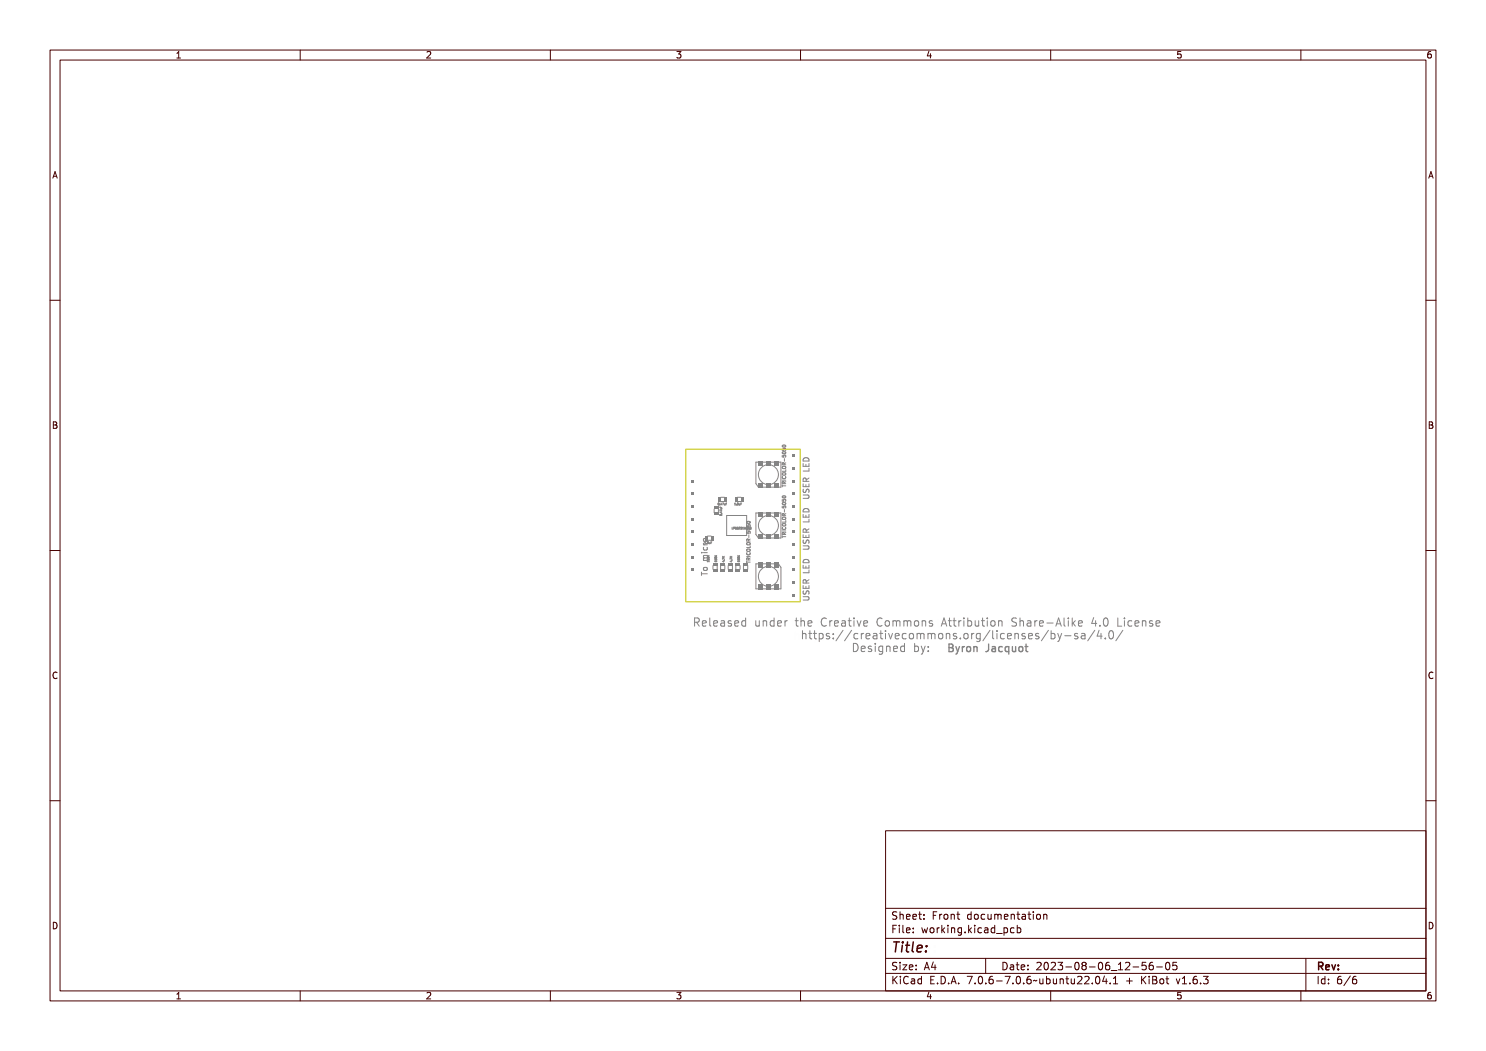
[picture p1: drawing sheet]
<svg xmlns="http://www.w3.org/2000/svg" width="297mm" height="210mm" viewBox="0 0 297 210" stroke-linecap="round" stroke-linejoin="round" font-family="sans-serif">
<defs><g id="words">
<text font-size="2.7" fill="#480000" x="178" y="190.3">Title:</text>
<g font-size="2.2" fill="#848484">
<text x="138.3" y="125.3">Released under the Creative Commons Attribution Share-Alike 4.0 License</text>
<text x="158.7" y="127.9">https://creativecommons.org/licenses/by-sa/4.0/</text>
<text x="170.1" y="130.4">Designed by:</text>
</g>
<text font-size="2" fill="#848484" x="189.1" y="130.4">Byron Jacquot</text>
<g font-size="2" fill="#480000">
<text x="178" y="183.7">Sheet: Front documentation</text>
<text x="178" y="186.5">File: working.kicad_pcb</text>
<text x="178" y="193.9">Size: A4</text>
<text x="178" y="196.6">KiCad E.D.A. 7.0.6-7.0.6~ubuntu22.04.1 + KiBot v1.6.3</text>
<text x="200" y="193.9">Date: 2023-08-06_12-56-05</text>
<text x="263" y="196.6">Id: 6/6</text>
<text x="263" y="193.9">Rev:</text>
</g>
<g font-size="1.7" fill="#480000">
<text x="35" y="11.7">1</text>
<text x="85" y="11.7">2</text>
<text x="135" y="11.7">3</text>
<text x="185" y="11.7">4</text>
<text x="235" y="11.7">5</text>
<text x="285" y="11.7">6</text>
<text x="10.5" y="35.7">A</text>
<text x="285.5" y="35.7">A</text>
<text x="10.5" y="85.6">B</text>
<text x="285.5" y="85.6">B</text>
<text x="10.5" y="135.7">C</text>
<text x="285.5" y="135.7">C</text>
<text x="10.5" y="185.6">D</text>
<text x="285.5" y="185.6">D</text>
<text x="35" y="199.7">1</text>
<text x="85" y="199.7">2</text>
<text x="135" y="199.7">3</text>
<text x="185" y="199.7">4</text>
<text x="235" y="199.7">5</text>
<text x="285" y="199.7">6</text>
</g>
<g font-size=".5" fill="#848484">
<text x="143.4" y="100.9">0.47uf</text>
<text x="146.7" y="100.9">1.0uF</text>
<text x="144.3" y="103.1" transform="rotate(-90 144.3 103.1)">0.47uf</text>
<text x="146.2" y="105.8">LP55231WQFN</text>
<text x="140.8" y="108.7">1.0uF</text>
<text x="141.8" y="112.4" transform="rotate(-90 141.8 112.4)">150K</text>
<text x="143.3" y="112.4" transform="rotate(-90 143.3 112.4)">150K</text>
<text x="144.8" y="112.4" transform="rotate(-90 144.8 112.4)">4.7K</text>
<text x="147.9" y="112.4" transform="rotate(-90 147.9 112.4)">150K</text>
</g>
</g></defs>
<g fill="none" stroke="#848484" stroke-width=".27">
<path d="M189.3 128.9h.4a.36 .36 0 0 1 .5 .3 .36 .36 0 0 1-.2 .4 .41 .41 0 0 1 .2 .5 .41 .41 0 0 1-.5 .3h-.4zM189.5 129.7h.2a.27 .27 0 0 1 .4 .3 .27 .27 0 0 1-.4 .2h-.2zM189.5 129.1h.2a.23 .23 0 0 1 .3 .2 .23 .23 0 0 1-.3 .2h-.2zM190.5 129.3h.1l.4 .9 .3-.9h.2l-.3 .8a.68 .68 0 0 1-.7 .7l.4-.4zM191.9 129.3h.2v.2l.1-.1a.28 .28 0 0 1 .3-.1 .28 .28 0 0 1 .2 .2 .36 .36 0 0 0-.4 0 .36 .36 0 0 0-.2 .4v.5h-.2zM193.2 129.5h.1a.4 .4 0 0 1 .4 .4 .4 .4 0 0 1-.4 .4l-.2-.3zM194.2 129.3h.2v.2a.36 .36 0 0 1 .4-.2 .36 .36 0 0 1 .2 .4v.7h-.2v-.8l-.2-.2-.2 .2v.8h-.2zM196.8 128.9h.6v1a.53 .53 0 0 1-.9 .4v-.2a.34 .34 0 0 0 .4 .2 .34 .34 0 0 0 .3-.4v-.8h-.4zM197.8 129.4l.3-.1a.43 .43 0 0 1 .6 .5v.6h-.2v-.2a.38 .38 0 0 1-.5 .2 .38 .38 0 0 1-.2-.4 .38 .38 0 0 1 .4-.3h.3a.36 .36 0 0 0-.3-.3 .36 .36 0 0 0-.4 .1zM198 129.9l.5-.1a.31 .31 0 0 1-.1 .4 .31 .31 0 0 1-.4 0zM199.2 129.4a.39 .39 0 0 1 .4-.1 .39 .39 0 0 1 .3 .2 .4 .4 0 0 0-.6 .1 .4 .4 0 0 0 0 .5 .4 .4 0 0 0 .6 .1 .45 .45 0 0 1-.6 .2 .45 .45 0 0 1-.3-.5zM200.3 129.4l.3-.1 .3 .1v-.1h.2v1.5h-.2v-.5a.46 .46 0 0 1-.6 0 .46 .46 0 0 1-.1-.6z"/>
<path d="M200.4 129.5h.1a.4 .4 0 0 1 .4 .4 .4 .4 0 0 1-.4 .4l-.1-.3zM201.5 129.3h.1l.1 .8 .2 .2 .2-.2v-.8h.2v1.1h-.2v-.2a.36 .36 0 0 1-.4 .2 .36 .36 0 0 1-.2-.4zM202.9 129.5h.1a.4 .4 0 0 1 .4 .4 .4 .4 0 0 1-.4 .4l-.2-.3zM204.1 129h.2v.3h.4v.1h-.4v.7l.4 .2v.1h-.4l-.2-.2v-.8h-.3v-.1h.3zM204.9 129.2h.5M205.3 130.2h.1"/>
<circle cx="193.4" cy="129.8" r=".53"/>
<circle cx="203.1" cy="129.8" r=".53"/>
</g>
<g fill="none" stroke="#848484" stroke-width=".2">
<path d="M156.3 89.6v.4h.4l-.1-.3 .4-.1M156.3 91v.3h.4l-.1-.3h.4M156.3 96.9v.4M156.3 99.8v.3l.4 .1-.1-.4h.4v.4M156.3 97.1h.7M156.3 95.9h.7M156.4 89.2h-.1a.34 .34 0 0 1 .4-.3 .34 .34 0 0 1 .3 .3M156.4 90.6l-.1-.1a.34 .34 0 0 1 .4-.2 .34 .34 0 0 1 .3 .3M156.4 96.3l-.1 .3h.7M156.4 99.2a.34 .34 0 0 1 .4-.1 .34 .34 0 0 1 .2 .3 .34 .34 0 0 1-.4 .1 .34 .34 0 0 1-.2-.3zM156.4 90.6h.1M156.4 89.2v.1"/>
<path d="M156.4 95.2a.31 .31 0 0 0 .3 .4 .31 .31 0 0 0 .3-.4M156.4 96.3h.3v.3M156.4 96.3h.1M156.4 90.6h.6M156.4 89.3h.6M156.4 93.2h.5l.1 .3-.6 .1-.1-.1zM156.4 94.5h.5l.1 .3-.6 .1-.1-.1zM156.5 96.8v.3h.6h-.6v.3zM156.5 95.8v.1h.6v-.1v.4v-.2h-.6v.2zM156.5 94.4h.6v-.4v.5zM156.5 91.9v.2h.2a.23 .23 0 0 1 .1-.2 .23 .23 0 0 1 .3 .1 .23 .23 0 0 1-.1 .3 .18 .18 0 0 0 .1-.3 .18 .18 0 0 0-.3 0 .18 .18 0 0 0 0 .2h-.3zM156.5 90.8v.2h.2a.23 .23 0 0 1 .1-.3 .23 .23 0 0 1 .3 .1 .23 .23 0 0 1-.1 .3 .18 .18 0 0 0 .1-.2 .18 .18 0 0 0-.3-.1 .18 .18 0 0 0 0 .3h-.3z"/>
<path d="M156.5 95.2h.1a.24 .24 0 0 0 .2 .3 .24 .24 0 0 0 .2-.3 .31 .31 0 0 1-.3 .5 .31 .31 0 0 1-.2-.5zM156.5 96.4l.2-.1 .1 .2 .3-.2-.3 .3 .3 .2h-.6zM156.5 93h.2l.1 .1 .3-.2-.3 .3 .3 .2h-.6zM156.5 94.7l.6 .1a.31 .31 0 0 1-.3 .3 .31 .31 0 0 1-.3-.4zM156.5 93.6h.6a.31 .31 0 0 1-.3 .4 .31 .31 0 0 1-.3-.4zM156.5 91.3l.6 .1a.3 .3 0 0 1-.3 .3 .3 .3 0 0 1-.3-.4zM156.5 90.2l.6 .1a.3 .3 0 0 1-.3 .3 .3 .3 0 0 1-.3-.4zM156.5 94.8a.3 .3 0 0 1 .3-.1 .3 .3 0 0 1 .3 .2 .3 .3 0 0 1-.6-.1zM156.5 93.7a.3 .3 0 0 1 .6 .1 .3 .3 0 0 1-.6-.1zM156.5 91.4a.31 .31 0 0 1 .6 .1 .31 .31 0 0 1-.6-.1zM156.5 90.3a.31 .31 0 0 1 .6 .1 .31 .31 0 0 1-.6-.1zM156.6 96.5h.1l.1 .2h-.3z"/>
<path d="M156.6 93.1h.1l.1 .2h-.3zM156.7 92.9v-.4h-.3l-.1 .4h.7M156.8 91.6v.6M156.8 92.5l.1 .2zM157 91h.1M157 89.6v.1M157 89.7v.3M157 91v.3M157 90.6h.1M157 90h.1M157 89.2v.1M157 93.8v.4h-.7"/>
<path d="M157 96.2l-.3 .3M157 92.5l-.3 .2M160.5 92.6v.6h1.2v-.6M160.5 96.7v.5h1.2v-.5M160.5 98.9h1l.2 .2-.1 .4-.1 .1h-1M160.6 91.7a.63 .63 0 0 1 .7-.2 .63 .63 0 0 1 .4 .6h-1.2zM160.6 97.7v.7h.4l.2-.5 .3-.2 .2 .3-.1 .4M160.7 99.1h.7a.37 .37 0 0 1 .5 .4 .37 .37 0 0 1-.5 .3h-.7v-.1h.8a.21 .21 0 0 0 .2-.2 .21 .21 0 0 0-.2-.2h-.8zM160.7 97.2h.1v.5h.4v-.5h.1v.5h.4v-.5h.1v.7h-1.1zM160.7 94.9h1v-.5h.1v.7h-1.1zM160.7 93.5h.1v.5h.4v-.5h.1v.5h.4v-.5h.1v.7h-1.1zM160.7 98.2l.2 .1a.23 .23 0 0 0 0 .4 .23 .23 0 0 0 .3-.2 .36 .36 0 0 1 .6-.2 .36 .36 0 0 1-.2 .6 .27 .27 0 0 0 .2-.4 .27 .27 0 0 0-.4-.1 .38 .38 0 0 1-.5 .5 .38 .38 0 0 1-.2-.7z"/>
<path d="M160.8 96.4l.3-.1 .2 .2 .5-.3v.1l-.4 .4v.1h.4v.2h-1.1zM160.8 92.7a.61 .61 0 0 1 .8-.1 .61 .61 0 0 1 .2 .7h-1.1zM160.9 96.5h.3v.3h-.4zM160.9 92.8h.7l.1 .3h-.9zM161.1 92.8v.4M161.1 96.9v.3M161.1 96.2v-.6h-.5l-.1 .6h1.2M161.7 93.6v.5h-1.2M161.7 95.5l-.6 .4M140.2 114.3v.7M140.2 114.7h1.2M140.2 110.4h.1"/>
<path d="M140.3 110.9h.2v.1h-.2zM140.4 114.3h.1v.3h1v.2h-1v.3h-.1zM140.6 108.9h.8M140.6 108.5v.3M140.6 112h.8M140.6 110.4h.8M140.6 113.5l.5-.1 .3 .4-.3 .2h-.3l-.2-.2zM140.6 109.4v.3l.2 .2 .5-.1v-.4M140.7 110.9h.7v-.3h.1v.7h-.1v-.3h-.6l-.1 .2zM140.7 111.6l.8-.1v.1l-.7 .1 .7 .1v.1l-.7 .1 .7 .1v.2h-.8zM140.7 108.7h.1a.28 .28 0 0 0 0 .3 .28 .28 0 0 0 .3 .1h.4v.2h-.8v-.2h.1l-.1-.2zM140.7 109.7h.2a.31 .31 0 0 0 0 .4 .31 .31 0 0 0 .4 0 .31 .31 0 0 0 0-.4h.2a.44 .44 0 0 1-.4 .6 .44 .44 0 0 1-.4-.6z"/>
<path d="M140.8 111.5h.6M140.8 111.5l-.2 .1 .1 .4M140.8 108.2l-.2-.2 .2-.4 .5 .1 .1 .3-.3 .2M140.8 108.3h.1l.1 .4h-.2zM140.8 113.6l.6 .1a.29 .29 0 0 1-.3 .3 .29 .29 0 0 1-.3-.4zM140.8 108h.6a.29 .29 0 0 1-.3 .4 .29 .29 0 0 1-.3-.4zM141.2 108.6h.1M141.4 112.2l.4-.1v.2h-.4zM141.4 111.8l.1 .2a.16 .16 0 0 1 .1-.2 .16 .16 0 0 1 .2 .2l-.1-.1-.3 .1zM141.4 111.2l.2 .1 .2-.1-.2 .1 .2 .1h-.4h.2zM141.4 111.6h.3zM141.5 108.4v.3z"/>
<path d="M141.6 111.2l-.2-.2h-.6l-.2 .1 .2 .4M141.7 108.4l.1 .3 .1-.3v.3h-.2zM141.7 111l-.2 .1M142 108.3h.2l-.1 .1 .1 .1-.1 .2zM142.9 111l.2 .2M142.9 112.2l.4-.1v.2h-.3zM142.9 111.8l.1 .2a.16 .16 0 0 1 .2-.2 .16 .16 0 0 1 .1 .2l-.1-.1-.3 .1zM142.9 111.2l.2 .1 .2-.1-.2 .1 .2 .1h-.4h.2zM143 111.6h.3zM143.2 111l-.2 .1M143.5 100.6l.1 .3zM143.8 100.9h.1"/>
<path d="M143.9 101.3l.4 .2h-.3zM143.9 102.3h.4l-.1 .2zM143.9 101.9l.4 .2-.3-.1-.1 .2zM144 102.9h.3zM144 102.3l.2 .1zM144 101.6h.3v.2h-.3h.3zM144.2 100.6v.3h-.2zM144.2 100.6l-.1 .2zM144.2 102.7h.1M144.4 100.6h.2l-.1 .3v-.3zM144.5 112.1l.3 .1-.1 .1zM144.5 111.5l.3 .2-.3-.1v.1z"/>
<path d="M144.5 111.2l.1 .1 .2-.1-.2 .1 .2 .1h-.3h.1zM144.5 112.2l.2 .1zM144.7 100.7l.1 .2 .1-.2v.2h-.2zM144.7 112h.1M145 100.7l.2-.1-.1 .3zM145.9 111.4h.4M145.9 111.2l.2 .2M146 112.1l.3 .1-.1 .1zM146 111.5l.3 .2-.3-.1v.1zM146 111.2l.1 .1 .2-.1-.1 .1 .1 .1h-.3h.1zM146 112.2l.2 .1zM146 112.1h.3"/>
<path d="M146.2 112v.3l-.3-.1M146.3 111.9h.1M146.3 105.4v.3l.2 .1h-.2zM146.3 112h.1M146.3 111.7l-.4-.2v.3M146.3 111.2l-.2 .1M146.6 105.4l.2 .1-.2 .3zM146.6 105.4l.1 .2zM146.8 100.6h.1l.1 .3h-.2zM146.9 105.4h.1h-.1a.16 .16 0 0 1 .2 .2 .18 .18 0 0 1-.3 .2l.2-.2zM147.1 100.9h.1M147.2 105.4h.1h-.1a.16 .16 0 0 1 .2 .2 .18 .18 0 0 1-.3 .2l.2-.2z"/>
<path d="M147.4 100.6l.1 .3zM147.4 111l.3 .2M147.5 105.4a.16 .16 0 0 1 .2 .1 .16 .16 0 0 1-.2 .2l.2 .1h-.2l.1-.3zM147.5 112.2l.4-.1v.2h-.4zM147.5 111.8v.2a.16 .16 0 0 1 .2-.2 .16 .16 0 0 1 .2 .2l-.1-.1-.3 .1zM147.5 111.2l.2 .1 .2-.1-.2 .1 .2 .1h-.4h.2zM147.5 111.6h.3zM147.7 100.7l.1 .2 .1-.2v.2h-.2zM147.8 105.4l.2 .1-.1 .3h-.2l.2-.1zM147.8 111l-.2 .1M148 100.6h.2h-.2l.2 .1-.2 .2zM148.1 105.4h.1l.1 .4h-.2z"/>
<path d="M148.3 105.4l.1 .3v-.2l.1 .2 .1-.3v.4l-.1-.2-.1 .2zM148.7 105.4l.1 .3zM149 105.4h.2h-.2l.2 .2-.2 .2zM149.2 104.9v.3h.4M149.2 106.2v.3l.4 .1-.1-.4M149.2 112.1v.4M149.2 112.3h.7M149.2 111.2h.7M149.2 105.4l.2 .3 .1-.3v.4l-.2-.3-.1 .3zM149.3 104.3v-.1a.34 .34 0 0 1 .4-.1 .34 .34 0 0 1 .2 .4 .34 .34 0 0 1-.4 .1 .34 .34 0 0 1-.2-.3zM149.3 110.4a.31 .31 0 0 0 .3 .5 .31 .31 0 0 0 .3-.5M149.3 108.4h.5l.1 .4h-.6l-.1-.1z"/>
<path d="M149.3 109.7h.5l.1 .4h-.6l-.1-.1zM149.3 112.1l.1 .2 .6 .1h-.6l-.1 .2zM149.3 111l.1 .2h.5l.1-.2v.4l-.1-.1h-.5l-.1 .1zM149.3 109.6h.6l.1-.3v.4zM149.3 107.1l.1 .3h.2a.23 .23 0 0 1 .1-.3 .23 .23 0 0 1 .3 .1 .23 .23 0 0 1-.1 .3 .18 .18 0 0 0 .1-.3 .18 .18 0 0 0-.3 0 .18 .18 0 0 0 0 .3h-.4zM149.3 106l.1 .3h.2a.23 .23 0 0 1 .1-.3 .23 .23 0 0 1 .3 .1 .23 .23 0 0 1-.1 .3 .18 .18 0 0 0 .1-.3 .18 .18 0 0 0-.3 0 .18 .18 0 0 0 0 .2h-.4zM149.4 110.4h.1a.24 .24 0 0 0 .2 .4 .24 .24 0 0 0 .2-.4 .31 .31 0 0 1-.3 .5 .31 .31 0 0 1-.2-.5zM149.4 111.6h.2l.1 .1 .3-.2-.3 .3 .3 .2h-.7zM149.4 108.3l.2-.1 .1 .1 .3-.2-.3 .3 .3 .2h-.7zM149.4 110a.3 .3 0 0 1 .3-.1 .3 .3 0 0 1 .2 .3 .31 .31 0 0 1-.5-.2zM149.4 108.9a.3 .3 0 0 1 .5 .1 .31 .31 0 0 1-.5-.1zM149.4 109.9l.6 .1a.31 .31 0 0 1-.3 .3 .31 .31 0 0 1-.3-.4z"/>
<path d="M149.4 108.8l.6 .1a.31 .31 0 0 1-.3 .3 .31 .31 0 0 1-.3-.4zM149.4 106.6h.6a.3 .3 0 0 1-.3 .3 .3 .3 0 0 1-.3-.3zM149.4 105.4l.6 .1a.3 .3 0 0 1-.3 .3 .3 .3 0 0 1-.3-.4zM149.4 106.7a.26 .26 0 0 1 .3-.2 .26 .26 0 0 1 .2 .3h-.4zM149.4 105.5a.26 .26 0 0 1 .3-.1 .26 .26 0 0 1 .2 .3h-.4zM149.5 111.7h.1l.1 .2h-.3zM149.5 108.3h.1l.1 .2h-.3zM149.5 105.5h.2M149.5 111.5h-.2l-.1 .4h.7M149.5 111.5h.1M149.5 105.2v-.3l.3-.1 .1 .2v.2M149.5 105.2h.1"/>
<path d="M149.6 111.5v.4M149.6 106.2h.3v.4M149.6 106.2h-.1M149.6 105.3h.2M149.6 108.1v-.3l-.3-.1-.1 .4h.7M149.7 105.5l.2 .2-.4 .2M149.7 106.9v.5M149.7 107.7l.1 .3zM149.9 111.5l-.3 .2M149.9 109.1v.3h-.7M149.9 107.7l-.3 .2M150.1 105.3v.4l-.2-.4v.4"/>
<path d="M151.1 112.7h4.5l.5 .7v4.3h-5zM156.3 101.1v.4h.4l-.1-.3 .1-.1 .3 .1v.3M156.3 107v.4M156.3 107.2h.7M156.3 106.1h.7M156.4 100.5a.34 .34 0 0 1 .4-.1 .34 .34 0 0 1 .2 .3v.1a.34 .34 0 0 1-.4 .1 .34 .34 0 0 1-.2-.4zM156.4 102.7l-.1 .3h.7M156.4 104.7h.5l.1 .2-.2 .2h-.4zM156.4 105.4a.33 .33 0 0 0 .3 .4 .33 .33 0 0 0 .3-.4M156.4 102.7h.3v.3M156.4 105.4h.1M156.4 102.7h.1"/>
<path d="M156.4 103.4h.5l.1 .3-.6 .1-.1-.2zM156.5 107v.2l.6 .1h-.6v.2zM156.5 106v.1h.6v-.1v.3v-.1h-.6v.1zM156.5 104.5h.6v-.3v.4zM156.5 102v.3h.2a.23 .23 0 0 1 .1-.3 .23 .23 0 0 1 .3 .1 .23 .23 0 0 1-.1 .3 .18 .18 0 0 0 .1-.2 .18 .18 0 0 0-.3-.1 .18 .18 0 0 0 0 .3h-.3zM156.5 100.9v.3h.2a.23 .23 0 0 1 .1-.3 .23 .23 0 0 1 .3 .1 .23 .23 0 0 1-.1 .3 .18 .18 0 0 0 .1-.3 .18 .18 0 0 0-.3 0 .18 .18 0 0 0 0 .3h-.3zM156.5 105.4h.1a.24 .24 0 0 0 .2 .3 .24 .24 0 0 0 .2-.3 .31 .31 0 0 1-.3 .4 .31 .31 0 0 1-.2-.4zM156.5 106.6l.2-.1 .1 .1 .3-.2-.3 .3 .3 .2h-.6zM156.5 103.2l.2-.1 .1 .2 .3-.3-.3 .4 .3 .1h-.6zM156.5 104.8l.6 .1a.31 .31 0 0 1-.3 .3 .31 .31 0 0 1-.3-.4zM156.5 103.7l.6 .1a.31 .31 0 0 1-.3 .3 .31 .31 0 0 1-.3-.4zM156.5 101.5h.6a.3 .3 0 0 1-.3 .4 .3 .3 0 0 1-.3-.4z"/>
<path d="M156.5 100.3l.6 .1a.3 .3 0 0 1-.3 .3 .3 .3 0 0 1-.3-.4zM156.5 105a.3 .3 0 0 1 .3-.1 .3 .3 0 0 1 .3 .2 .31 .31 0 0 1-.6-.1zM156.5 103.8a.3 .3 0 0 1 .3-.1 .3 .3 0 0 1 .3 .2 .31 .31 0 0 1-.6-.1zM156.5 101.6a.31 .31 0 0 1 .6 .1 .31 .31 0 0 1-.6-.1zM156.5 100.5a.31 .31 0 0 1 .6 .1 .31 .31 0 0 1-.6-.1zM156.6 106.6h.1l.1 .2h-.3zM156.6 103.3l.1-.1 .1 .2h-.3zM156.7 106.8v-.3l-.3-.1-.1 .4h.7M156.8 101.8v.5M156.8 102.6l.1 .3zM157 105.4h.1M157 101.5h.1"/>
<path d="M157 106.4l-.3 .2M157 104v.3h-.7M157 102.6l-.3 .3M160.5 109.1h1l.2 .2-.1 .3-.1 .1h-1M160.5 119.2h1l.2 .3-.1 .3-.1 .1h-1M160.5 102.8v.5h1.2v-.5M160.5 106.8v.6h1.2v-.6M160.5 112.9v.6h1.2v-.6M160.5 117v.6h1.2v-.6M160.6 107.9l-.1 .4 .2 .3 .3-.1 .2-.5h.4v.6M160.6 118.1l-.1 .4 .2 .2 .3-.1 .2-.5h.4v.6M160.7 101.7a.61 .61 0 0 1 .7 0 .61 .61 0 0 1 .3 .6h-1.2z"/>
<path d="M160.7 111.9a.61 .61 0 0 1 .7-.1 .61 .61 0 0 1 .3 .6h-1.2zM160.7 119.4h.7a.37 .37 0 0 1 .5 .4 .37 .37 0 0 1-.5 .3h-.7v-.1h.8a.21 .21 0 0 0 .2-.2 .21 .21 0 0 0-.2-.2h-.8zM160.7 117.5h.1v.6h.4v-.5h.1v.5h.4v-.6h.1v.7h-1.1zM160.7 115.2h1v-.5h.1v.7h-1.1zM160.7 113.8h.1v.5h.4v-.5h.1v.5h.4v-.5h.1v.7h-1.1zM160.7 109.3h.7a.37 .37 0 0 1 .5 .3 .37 .37 0 0 1-.5 .4h-.7v-.2h.8a.21 .21 0 0 0 .2-.2 .21 .21 0 0 0-.2-.2h-.8zM160.7 107.4h.1v.5h.4v-.5h.1v.5h.4v-.5h.1v.7h-1.1zM160.7 105.1h1v-.6h.1v.7h-1.1zM160.7 103.6h.1v.6h.4v-.5h.1v.5h.4v-.6h.1v.7h-1.1zM160.7 118.5l.2 .1a.23 .23 0 0 0 0 .4 .23 .23 0 0 0 .3-.2 .36 .36 0 0 1 .6-.2 .36 .36 0 0 1-.2 .6 .27 .27 0 0 0 .2-.4 .27 .27 0 0 0-.4-.1 .38 .38 0 0 1-.5 .5 .38 .38 0 0 1-.2-.7zM160.7 108.4h.2a.25 .25 0 0 0 0 .5 .23 .23 0 0 0 .3-.3 .36 .36 0 0 1 .6-.2 .36 .36 0 0 1-.2 .6 .27 .27 0 0 0 .2-.4 .27 .27 0 0 0-.4 0 .38 .38 0 0 1-.5 .4 .38 .38 0 0 1-.2-.6zM160.8 116.7l.3-.1 .2 .3 .5-.4v.2l-.4 .3v.2h.4v.1h-1.1z"/>
<path d="M160.8 106.6l.3-.1 .2 .2 .5-.4v.2l-.4 .4v.1h.4v.2h-1.1zM160.8 113a.61 .61 0 0 1 .8-.1 .61 .61 0 0 1 .2 .7h-1.1zM160.8 102.8a.61 .61 0 0 1 .8 0 .61 .61 0 0 1 .2 .6h-1.1zM160.9 116.8h.3v.4h-.4zM160.9 106.7h.3v.3h-.4zM160.9 113.1h.7l.1 .3h-.9zM160.9 102.9h.7l.1 .4h-.9zM161.1 103v.3M161.1 107v.4M161.1 113.1v.4M161.1 117.2v.4M161.1 106.3v-.5l-.5-.1-.1 .6h1.2"/>
<path d="M161.1 116.5v-.6h-.5l-.1 .6h1.2M161.7 103.7v.6h-1.2M161.7 113.9v.5h-1.2M161.7 115.8l-.6 .4M161.7 105.7l-.6 .4M138.5 123.7a.8 .8 0 0 1 .9 .3l.1 .3-.3 .3 .5 .7h-.3l-.2-.5-.3-.1h-.2v.6h-.2zM138.7 123.9h.2a.29 .29 0 0 1 .4 .3 .29 .29 0 0 1-.4 .3h-.2zM139.9 124.3a.53 .53 0 0 1 .7-.1 .53 .53 0 0 1 .2 .6h-.8a.46 .46 0 0 0 .3 .4 .46 .46 0 0 0 .5-.1v.2a.66 .66 0 0 1-.9-.1 .66 .66 0 0 1 0-.9zM140.1 124.4l.4-.1 .1 .3h-.6zM141.1 123.7h.5l.1 1.3 .4 .2v.1l-.6-.1v-1.4h-.4zM142.6 124.3a.53 .53 0 0 1 .6-.1 .53 .53 0 0 1 .3 .6h-.9a.46 .46 0 0 0 .3 .4 .46 .46 0 0 0 .5-.1v.2a.66 .66 0 0 1-.9-.1 .66 .66 0 0 1 .1-.9zM142.7 124.4l.4-.1 .2 .3h-.7z"/>
<path d="M143.8 124.2l.2-.1a.49 .49 0 0 1 .7 .5v.7h-.2v-.2a.42 .42 0 0 1-.5 .3 .42 .42 0 0 1-.2-.6 .42 .42 0 0 1 .5-.2h.2a.38 .38 0 0 0-.3-.4 .38 .38 0 0 0-.4 .2zM144 124.8l.5-.1a.34 .34 0 0 1-.1 .4 .34 .34 0 0 1-.5 0zM145.3 124.2l.5-.1 .1 .1v.1a.27 .27 0 0 0-.4 0 .27 .27 0 0 0-.1 .3 .41 .41 0 0 1 .6 .3 .41 .41 0 0 1-.5 .5l-.4-.1v-.2a.33 .33 0 0 0 .4 .1 .33 .33 0 0 0 .2-.3 .46 .46 0 0 1-.4-.2 .46 .46 0 0 1 0-.5zM146.5 124.3a.53 .53 0 0 1 .7-.1 .53 .53 0 0 1 .2 .6h-.8a.46 .46 0 0 0 .3 .4 .46 .46 0 0 0 .5-.1v.2a.66 .66 0 0 1-.9-.1 .66 .66 0 0 1 0-.9zM146.7 124.4l.3-.1 .2 .3h-.6zM147.8 124.3l.3-.2 .3 .2v-.6h.2v1.6h-.2v-.1a.5 .5 0 0 1-.6 0 .5 .5 0 0 1-.1-.7zM147.9 124.4l.1-.1a.43 .43 0 0 1 .4 .4 .43 .43 0 0 1-.4 .5l-.1-.3zM150.4 124.1h.2v.9l.2 .2 .3-.2v-.9h.2v1.2h-.2v-.2a.38 .38 0 0 1-.5 .2 .38 .38 0 0 1-.2-.4zM151.7 124.1h.2v.2a.39 .39 0 0 1 .4-.2 .39 .39 0 0 1 .3 .5v.7h-.2v-.9l-.2-.1-.3 .2v.8h-.2zM153 124.3l.4-.2 .3 .2v-.6h.2v1.6h-.2v-.1a.5 .5 0 0 1-.7 0 .5 .5 0 0 1-.1-.7zM153.2 124.4l.1-.1a.43 .43 0 0 1 .4 .4 .43 .43 0 0 1-.4 .5l-.2-.3zM154.4 124.3a.53 .53 0 0 1 .6-.1 .53 .53 0 0 1 .3 .6h-.9a.46 .46 0 0 0 .3 .4 .46 .46 0 0 0 .5-.1v.2a.66 .66 0 0 1-.8-.1 .66 .66 0 0 1 0-.9z"/>
<path d="M154.5 124.4l.4-.1 .2 .3h-.7zM155.8 124.1h.2v.3a.33 .33 0 0 1 .3-.3 .33 .33 0 0 1 .3 .3 .39 .39 0 0 0-.4-.1 .39 .39 0 0 0-.2 .4v.6h-.2zM158.5 123.8h.2v.3h.4v.2h-.4v.7l.4 .2v.1h-.2a.33 .33 0 0 1-.4-.4v-.6h-.3v-.2h.3zM158.9 126.2h.2v.6a.39 .39 0 0 1 .4-.1 .39 .39 0 0 1 .3 .4v.8h-.2v-.9l-.3-.2-.2 .2v.9h-.2zM159.6 123.7h.1v.6a.39 .39 0 0 1 .5-.2 .39 .39 0 0 1 .3 .5v.7h-.2l-.1-.9-.2-.1-.2 .2-.1 .8h-.1zM160.4 126.3h.2v.4h.5v.1h-.5v.8l.5 .1v.2h-.3a.33 .33 0 0 1-.4-.4v-.7h-.3v-.1h.3zM160.9 124.3a.53 .53 0 0 1 .7-.1 .53 .53 0 0 1 .2 .6h-.8a.46 .46 0 0 0 .3 .4 .46 .46 0 0 0 .5-.1v.2a.66 .66 0 0 1-.9-.1 .66 .66 0 0 1 0-.9zM161.1 124.4l.4-.1 .1 .3h-.6zM161.7 126.3h.2v.4h.5v.1h-.5l.1 .8 .4 .1v.2h-.3a.33 .33 0 0 1-.4-.4v-.7h-.3v-.1h.3zM162.8 126.7h.2v.1a.5 .5 0 0 1 .7 0 .5 .5 0 0 1 .1 .7 .42 .42 0 0 1-.3 .4 .42 .42 0 0 1-.5-.2v.6h-.2zM163.2 126.8a.43 .43 0 0 1 .4 .5 .43 .43 0 0 1-.4 .4l-.2-.4zM163.6 123.9a.44 .44 0 0 1 .4-.2 .44 .44 0 0 1 .4 .3 .47 .47 0 0 0-.6 0 .47 .47 0 0 0-.1 .5 .47 .47 0 0 0 .1 .6 .47 .47 0 0 0 .6-.1 .47 .47 0 0 1-.5 .4 .47 .47 0 0 1-.4-.4l-.1-.7z"/>
<path d="M164.3 126.7h.5h.1v.2a.27 .27 0 0 0-.4-.1 .27 .27 0 0 0-.1 .3 .41 .41 0 0 1 .6 .3 .41 .41 0 0 1-.5 .5l-.4-.1v-.2a.33 .33 0 0 0 .4 .1 .33 .33 0 0 0 .2-.3 .46 .46 0 0 1-.4-.2 .46 .46 0 0 1 0-.5zM165 124.1h.2v.3a.33 .33 0 0 1 .3-.3 .33 .33 0 0 1 .3 .3 .39 .39 0 0 0-.4-.1 .39 .39 0 0 0-.2 .4v.6h-.2zM165.7 126.7h.3v.4h-.3zM165.7 127.5h.3v.4h-.3zM166.2 124.3a.53 .53 0 0 1 .6-.1 .53 .53 0 0 1 .3 .6h-.9a.46 .46 0 0 0 .3 .4 .46 .46 0 0 0 .5-.1v.2a.66 .66 0 0 1-.8-.1 .66 .66 0 0 1 0-.9zM166.4 124.4l.3-.1 .2 .3h-.7zM167.4 124.2l.3-.1a.49 .49 0 0 1 .6 .5v.7h-.2v-.2a.42 .42 0 0 1-.5 .3 .42 .42 0 0 1-.2-.6 .42 .42 0 0 1 .5-.2h.2a.38 .38 0 0 0-.2-.4 .38 .38 0 0 0-.5 .2zM167.5 126.3h.2l-.8 1.8h-.3zM167.6 124.8l.5-.1a.34 .34 0 0 1-.1 .4 .34 .34 0 0 1-.4 0zM168.8 126.3h.2l-.8 1.8h-.2zM169 123.8h.2v.3h.4v.2h-.4v.7l.4 .2v.1h-.2a.33 .33 0 0 1-.4-.4v-.6h-.3v-.2h.3zM169.5 126.8a.42 .42 0 0 1 .5-.2 .42 .42 0 0 1 .3 .3 .43 .43 0 0 0-.6 .1 .43 .43 0 0 0 0 .6 .43 .43 0 0 0 .6 0 .44 .44 0 0 1-.4 .3 .44 .44 0 0 1-.5-.3v-.5z"/>
<path d="M170.1 124.1h.5v1.1h.4v.1h-1v-.1h.4v-.9h-.3zM170.2 128.8a.82 .82 0 0 1 1.1 .8 .82 .82 0 0 1-1.1 .8zM170.4 123.7h.2v.2h-.2zM170.5 129a.62 .62 0 0 1 .5 .6 .62 .62 0 0 1-.5 .6zM170.9 126.7h.2v.2a.33 .33 0 0 1 .3-.3 .33 .33 0 0 1 .3 .3 .39 .39 0 0 0-.4 0 .39 .39 0 0 0-.2 .4v.6h-.2zM171.3 124.1h.2l.3 1 .4-1h.2l-.5 1.2h-.2zM171.7 129.4a.53 .53 0 0 1 .6-.2 .53 .53 0 0 1 .3 .7h-.9a.46 .46 0 0 0 .3 .4 .46 .46 0 0 0 .5-.1v.1a.66 .66 0 0 1-.8-.1 .66 .66 0 0 1 0-.8zM171.9 129.4h.3l.2 .3h-.7zM172.1 126.8a.53 .53 0 0 1 .6-.1 .53 .53 0 0 1 .3 .6h-.9a.46 .46 0 0 0 .3 .4 .46 .46 0 0 0 .5-.1v.2a.66 .66 0 0 1-.9-.1 .66 .66 0 0 1 .1-.9zM172.2 126.9l.4-.1 .2 .4h-.7zM172.7 124.3a.53 .53 0 0 1 .7-.1 .53 .53 0 0 1 .3 .6h-.9a.46 .46 0 0 0 .3 .4 .46 .46 0 0 0 .5-.1v.2a.66 .66 0 0 1-.9-.1 .66 .66 0 0 1 0-.9zM172.9 124.4l.4-.1 .2 .3h-.7z"/>
<path d="M173.1 129.3l.5-.1 .2 .1-.1 .1a.27 .27 0 0 0-.4-.1 .27 .27 0 0 0-.1 .3 .41 .41 0 0 1 .6 .3 .41 .41 0 0 1-.5 .5h-.4v-.2a.33 .33 0 0 0 .4 .1 .33 .33 0 0 0 .3-.3 .46 .46 0 0 1-.5-.2 .46 .46 0 0 1 0-.5zM173.3 126.7h.2a.49 .49 0 0 1 .7 .5v.7h-.2v-.2a.42 .42 0 0 1-.5 .2 .42 .42 0 0 1-.2-.5 .42 .42 0 0 1 .5-.3h.2a.38 .38 0 0 0-.3-.3 .38 .38 0 0 0-.4 .1zM173.5 127.3h.5a.34 .34 0 0 1-.1 .4 .34 .34 0 0 1-.4-.1zM174.3 129.2h.5v1h.4v.2h-1v-.2h.4v-.8h-.3zM174.6 128.7h.2v.3h-.2zM174.9 126.3h.2v.4h.4v.1h-.4v.8l.4 .1v.2h-.2a.33 .33 0 0 1-.4-.4v-.7h-.4v-.1h.4zM175.4 123.9a.44 .44 0 0 1 .5-.2 .44 .44 0 0 1 .3 .3 .47 .47 0 0 0-.6 0 .47 .47 0 0 0-.1 .5 .47 .47 0 0 0 .1 .6 .47 .47 0 0 0 .6-.1 .47 .47 0 0 1-.5 .4 .47 .47 0 0 1-.4-.4v-.7zM175.6 129.4l.3-.2 .4 .2v-.2h.1v1.1a.54 .54 0 0 1-.2 .5 .54 .54 0 0 1-.6 0v-.2a.4 .4 0 0 0 .5 .1 .4 .4 0 0 0 .2-.5 .49 .49 0 0 1-.7 .1 .49 .49 0 0 1-.1-.7zM175.8 129.5v-.1a.42 .42 0 0 1 .5 .4 .42 .42 0 0 1-.5 .4l-.1-.2zM176 126.7h.5v1h.4v.2h-1v-.2h.4v-.9h-.3zM176.3 126.2h.2v.3h-.2zM176.7 124.3a.57 .57 0 0 1 .9 .4 .57 .57 0 0 1-.9 .5l-.2-.5z"/>
<path d="M176.8 124.4l.1-.1a.43 .43 0 0 1 .5 .4 .43 .43 0 0 1-.5 .5l-.1-.3zM176.9 129.2h.2v.2a.39 .39 0 0 1 .4-.2 .39 .39 0 0 1 .3 .5v.7h-.2l-.1-1-.4 .1v.9h-.2zM177.1 126.7h.2l.4 1 .3-1h.2l-.4 1.2h-.2zM177.8 124.1l.2 .1 .3-.1 .1 .1 .4-.1 .1 1.2h-.2v-.9l-.1-.1-.1 .1v.9h-.2v-.9l-.1-.1-.2 .1v.9h-.2zM178.2 129.4a.53 .53 0 0 1 .7-.2 .53 .53 0 0 1 .3 .7h-.9a.46 .46 0 0 0 .3 .4 .46 .46 0 0 0 .5-.1v.1a.66 .66 0 0 1-.9-.1 .66 .66 0 0 1 0-.8zM178.4 129.4h.4l.2 .3h-.7zM178.6 126.8a.53 .53 0 0 1 .7-.1 .53 .53 0 0 1 .2 .6h-.8a.46 .46 0 0 0 .3 .4 .46 .46 0 0 0 .5-.1v.2a.66 .66 0 0 1-.9-.1 .66 .66 0 0 1 0-.9zM178.8 126.9l.4-.1 .1 .4h-.6zM179.1 124.1l.2 .1 .3-.1 .2 .1 .3-.1 .1 1.2h-.1v-.9l-.2-.1-.1 .1v.9h-.2v-.9l-.1-.1-.2 .1v.9h-.2zM179.5 129.3l.4-.1 .3 .2v-.7h.2v1.7h-.2v-.1a.5 .5 0 0 1-.7 0 .5 .5 0 0 1-.1-.7zM179.7 129.5l.1-.1a.43 .43 0 0 1 .4 .4 .43 .43 0 0 1-.4 .4l-.2-.2zM180 126.8a.42 .42 0 0 1 .4-.2 .42 .42 0 0 1 .4 .3 .43 .43 0 0 0-.6 .1 .43 .43 0 0 0 0 .6 .43 .43 0 0 0 .6 0 .44 .44 0 0 1-.4 .3 .44 .44 0 0 1-.5-.3v-.5z"/>
<path d="M180.6 124.3a.57 .57 0 0 1 .9 .4 .57 .57 0 0 1-.9 .5l-.1-.5zM180.8 124.4l.1-.1a.43 .43 0 0 1 .4 .4 .43 .43 0 0 1-.4 .5l-.2-.3zM181.2 126.8a.57 .57 0 0 1 1 .5 .57 .57 0 0 1-1 .4l-.1-.4zM181.4 126.9l.1-.1a.43 .43 0 0 1 .4 .5 .43 .43 0 0 1-.4 .4l-.2-.2zM181.9 124.1h.2v.2a.39 .39 0 0 1 .4-.2 .39 .39 0 0 1 .3 .5v.7h-.2v-.9l-.3-.1-.2 .2v.8h-.2zM182.1 128.7h.2v.7a.58 .58 0 0 1 .9 .3 .58 .58 0 0 1-.7 .7l-.2-.1v.1h-.2zM182.4 129.5l.1-.1a.43 .43 0 0 1 .4 .4 .43 .43 0 0 1-.4 .4l-.2-.2zM182.4 126.7l.2 .1 .3-.1 .1 .1 .4-.1 .1 1.2h-.2v-.9l-.1-.2-.2 .2v.9h-.1v-.9l-.2-.2-.1 .2v.9h-.2zM183.3 124.2l.5-.1 .2 .1-.1 .1a.27 .27 0 0 0-.3 0 .27 .27 0 0 0-.2 .3 .41 .41 0 0 1 .6 .3 .41 .41 0 0 1-.4 .5l-.4-.1v-.2a.33 .33 0 0 0 .4 .1 .33 .33 0 0 0 .2-.3 .46 .46 0 0 1-.5-.2 .46 .46 0 0 1 0-.5zM183.3 129.2h.2l.4 .9 .3-.9h.2l-.3 .8a.74 .74 0 0 1-.7 .9l.4-.5zM183.7 126.7l.2 .1 .3-.1 .1 .1 .4-.1 .1 1.2h-.2v-.9l-.1-.2-.1 .2-.1 .9h-.1v-.9l-.2-.2-.1 .2v.9h-.2zM185.1 129.3h.2v.3h-.2z"/>
<path d="M185.1 130.1h.2v.3h-.2zM185.2 126.8a.57 .57 0 0 1 .9 .5 .57 .57 0 0 1-.9 .4l-.1-.4zM185.3 126.9l.1-.1a.43 .43 0 0 1 .5 .5 .43 .43 0 0 1-.5 .4l-.1-.2zM186.1 123.7h.3l.5 1.6h-.3l-.1-.4h-.5l-.1 .4h-.3zM186.2 123.9l.3 .8h-.5zM186.4 126.7h.2v.1a.39 .39 0 0 1 .5-.1 .39 .39 0 0 1 .2 .4v.8h-.2v-.9l-.2-.2-.3 .2v.9h-.2zM187.4 123.8h.2v.3h.4v.2h-.4v.7l.4 .2v.1h-.2a.33 .33 0 0 1-.4-.4v-.6h-.4v-.2h.4zM187.9 126.7h.5h.2l-.1 .2a.27 .27 0 0 0-.3-.1 .27 .27 0 0 0-.2 .3 .41 .41 0 0 1 .6 .3 .41 .41 0 0 1-.4 .5l-.4-.1v-.2a.33 .33 0 0 0 .3 .1 .33 .33 0 0 0 .3-.3 .46 .46 0 0 1-.5-.2 .46 .46 0 0 1 0-.5zM188.7 123.8h.2v.3h.4v.2h-.4v.8l.4 .1v.1h-.2a.33 .33 0 0 1-.4-.4v-.6h-.3v-.2h.3zM189.4 127.5h.2v.4h-.2zM189.9 124.1h.2v.3a.33 .33 0 0 1 .3-.3 .33 .33 0 0 1 .4 .3 .39 .39 0 0 0-.5-.1 .39 .39 0 0 0-.2 .4v.6h-.2zM190.4 126.8a.57 .57 0 0 1 .9 .5 .57 .57 0 0 1-.9 .4l-.1-.4z"/>
<path d="M190.6 126.9l.1-.1a.43 .43 0 0 1 .4 .5 .43 .43 0 0 1-.4 .4l-.2-.2zM191.1 124.1h.5v1.1h.4v.1h-1v-.1h.4v-.9h-.3zM191.4 123.7h.2v.2h-.2zM191.9 126.7h.2v.2a.33 .33 0 0 1 .3-.3 .33 .33 0 0 1 .3 .3 .39 .39 0 0 0-.4 0 .39 .39 0 0 0-.2 .4v.6h-.2zM192.4 123.7h.2v.6a.58 .58 0 0 1 .8 .4 .58 .58 0 0 1-.6 .6l-.2-.1v.1h-.2zM192.6 124.4l.1-.1a.43 .43 0 0 1 .4 .4 .43 .43 0 0 1-.4 .5l-.1-.3zM193 126.8l.4-.2 .3 .2v-.1h.2v1.1a.54 .54 0 0 1-.3 .5 .54 .54 0 0 1-.6 0v-.2a.4 .4 0 0 0 .5 0 .4 .4 0 0 0 .2-.4 .49 .49 0 0 1-.7 .1 .49 .49 0 0 1-.1-.7zM193.2 126.9l.1-.1a.42 .42 0 0 1 .4 .5 .42 .42 0 0 1-.4 .4l-.2-.2zM193.7 124.1h.2v.9l.2 .2 .3-.2v-.9h.2v1.2h-.2v-.2a.38 .38 0 0 1-.5 .2 .38 .38 0 0 1-.2-.4zM195 126.3h.3l-.9 1.8h-.2zM195.2 123.8h.2v.3h.5v.2h-.5v.7l.5 .2v.1h-.3a.33 .33 0 0 1-.4-.4v-.6h-.3v-.2h.3zM195.6 126.2h.5v1.3l.4 .2v.2l-.5-.1-.1-1.5h-.3z"/>
<path d="M196.4 124.1h.5v1.1h.4v.1h-1v-.1h.4v-.9h-.3zM196.7 123.7h.2v.2h-.2zM197 126.7h.5v1h.4v.2h-1v-.2h.4v-.9h-.3zM197.3 126.2h.2v.3h-.2zM197.7 124.3a.57 .57 0 0 1 .9 .4 .57 .57 0 0 1-.9 .5l-.2-.5zM197.8 124.4l.1-.1a.43 .43 0 0 1 .5 .4 .43 .43 0 0 1-.5 .5l-.1-.3zM198.4 126.8a.42 .42 0 0 1 .4-.2 .42 .42 0 0 1 .4 .3 .43 .43 0 0 0-.6 .1 .43 .43 0 0 0 0 .6 .43 .43 0 0 0 .6 0 .44 .44 0 0 1-.5 .3 .44 .44 0 0 1-.4-.3v-.5zM198.9 124.1h.2v.2a.39 .39 0 0 1 .5-.2 .39 .39 0 0 1 .2 .5v.7h-.2v-.9l-.2-.1-.3 .2v.8h-.2zM199.6 126.8a.53 .53 0 0 1 .7-.1 .53 .53 0 0 1 .2 .6h-.8a.46 .46 0 0 0 .3 .4 .46 .46 0 0 0 .5-.1v.2a.66 .66 0 0 1-.9-.1 .66 .66 0 0 1 0-.9zM199.8 126.9l.4-.1 .1 .4h-.6zM200.9 126.7h.2v.1a.39 .39 0 0 1 .4-.1 .39 .39 0 0 1 .3 .4v.8h-.2v-.9l-.3-.2-.2 .2v.9h-.2zM201.6 123.8l.6-.1 .2 .1v.2a.34 .34 0 0 0-.5-.1 .34 .34 0 0 0-.1 .5 .54 .54 0 0 1 .7 .6 .54 .54 0 0 1-.9 .3l-.1-.3a.37 .37 0 0 0 .5 .2 .37 .37 0 0 0 .2-.5 .51 .51 0 0 1-.6-.3 .51 .51 0 0 1 0-.6z"/>
<path d="M202.3 126.7h.5h.2l-.1 .2a.27 .27 0 0 0-.3-.1 .27 .27 0 0 0-.1 .3 .41 .41 0 0 1 .5 .3 .41 .41 0 0 1-.4 .5l-.4-.1v-.2a.33 .33 0 0 0 .4 .1 .33 .33 0 0 0 .2-.3 .46 .46 0 0 1-.5-.2 .46 .46 0 0 1 0-.5zM202.9 123.7h.2v.6a.39 .39 0 0 1 .4-.2 .39 .39 0 0 1 .3 .5v.7h-.2v-.9l-.3-.1-.2 .2v.8h-.2zM203.6 126.8a.53 .53 0 0 1 .6-.1 .53 .53 0 0 1 .3 .6h-.9a.46 .46 0 0 0 .3 .4 .46 .46 0 0 0 .5-.1v.2a.66 .66 0 0 1-.9-.1 .66 .66 0 0 1 .1-.9zM203.7 126.9l.4-.1 .2 .4h-.7zM204.2 124.2l.2-.1a.49 .49 0 0 1 .7 .5v.7h-.2v-.2a.42 .42 0 0 1-.5 .3 .42 .42 0 0 1-.3-.6 .42 .42 0 0 1 .5-.2h.3a.38 .38 0 0 0-.3-.4 .38 .38 0 0 0-.4 .2zM204.4 124.8l.5-.1a.34 .34 0 0 1-.1 .4 .34 .34 0 0 1-.5 0zM204.9 126.7h.6h.1l-.1 .2a.27 .27 0 0 0-.3-.1 .27 .27 0 0 0-.1 .3 .41 .41 0 0 1 .6 .3 .41 .41 0 0 1-.5 .5l-.4-.1v-.2a.33 .33 0 0 0 .4 .1 .33 .33 0 0 0 .2-.3 .46 .46 0 0 1-.4-.2 .46 .46 0 0 1-.1-.5zM205.7 124.1h.2v.3a.33 .33 0 0 1 .3-.3 .33 .33 0 0 1 .3 .3 .39 .39 0 0 0-.4-.1 .39 .39 0 0 0-.2 .4v.6h-.2zM206.9 126.3h.2l-.9 1.8h-.2zM206.9 124.3a.53 .53 0 0 1 .6-.1 .53 .53 0 0 1 .3 .6h-.9a.46 .46 0 0 0 .3 .4 .46 .46 0 0 0 .5-.1v.2a.66 .66 0 0 1-.8-.1 .66 .66 0 0 1 0-.9zM207 124.4l.4-.1 .2 .3h-.7zM207.4 126.2h.2v.6a.58 .58 0 0 1 .9 .4 .58 .58 0 0 1-.7 .7l-.2-.2v.2h-.2z"/>
<path d="M207.7 126.9l.1-.1a.43 .43 0 0 1 .4 .5 .43 .43 0 0 1-.4 .4l-.2-.2zM208.3 124.6h.5v.2h-.5zM208.6 126.7h.3l.3 .9 .4-.9h.2l-.3 .8a.74 .74 0 0 1-.8 .8l.4-.5zM209.7 123.7h.3l.5 1.6h-.2l-.1-.4h-.6l-.1 .4h-.2zM209.9 123.9l.2 .8h-.5zM210.2 127.2h.6v.2h-.6zM210.7 123.7h.5v1.3l.4 .2v.1l-.5-.1-.1-1.4h-.3zM211.5 126.7h.5h.2l-.1 .2a.27 .27 0 0 0-.3-.1 .27 .27 0 0 0-.2 .3 .41 .41 0 0 1 .6 .3 .41 .41 0 0 1-.4 .5l-.4-.1v-.2a.33 .33 0 0 0 .4 .1 .33 .33 0 0 0 .2-.3 .46 .46 0 0 1-.5-.2 .46 .46 0 0 1 0-.5zM212.1 124.1h.5v1.1h.4v.1h-1v-.1h.4v-.9h-.3zM212.4 123.7h.2v.2h-.2zM212.7 126.7h.2a.49 .49 0 0 1 .7 .5v.7h-.2v-.2a.42 .42 0 0 1-.5 .2 .42 .42 0 0 1-.3-.5 .42 .42 0 0 1 .5-.3h.3a.38 .38 0 0 0-.3-.3 .38 .38 0 0 0-.4 .1zM212.9 127.3h.5a.34 .34 0 0 1-.1 .4 .34 .34 0 0 1-.5-.1z"/>
<path d="M213.4 123.7h.2v.9l.5-.5h.3l-.5 .5 .5 .7h-.2l-.4-.6-.2 .1v.5h-.2zM214.7 126.3h.2l-.8 1.8h-.2zM214.7 124.3a.53 .53 0 0 1 .7-.1 .53 .53 0 0 1 .3 .6h-.9a.46 .46 0 0 0 .3 .4 .46 .46 0 0 0 .5-.1v.2a.66 .66 0 0 1-.9-.1 .66 .66 0 0 1 0-.9zM214.9 124.4l.4-.1 .2 .3h-.7zM215.8 126.3h.3v1h.2v.2h-.2v.4h-.2v-.4h-.7zM215.9 126.5v.8h-.5zM216.9 127.5h.3v.4h-.3zM217.8 123.7h.3v1.1h.2v.1h-.2v.4h-.2v-.4h-.7zM217.9 123.9v.9h-.5zM218.1 126.3a.57 .57 0 0 1 .7 .1 .57 .57 0 0 1 .1 .7 .57 .57 0 0 1-.5 .8 .57 .57 0 0 1-.5-.8zM218.2 126.5a.63 .63 0 0 1 .4 .9l-.1 .3a.62 .62 0 0 1-.4-1zM218.9 125h.3v.3h-.3z"/>
<path d="M220 126.3h.2l-.9 1.8h-.2zM220.1 123.8a.57 .57 0 0 1 .7 .1 .57 .57 0 0 1 .1 .6 .57 .57 0 0 1-.5 .9 .57 .57 0 0 1-.5-.9zM220.2 123.9a.63 .63 0 0 1 .4 1l-.1 .2a.62 .62 0 0 1-.4-.9zM220.9 127.5v.2M221.8 126.1a1.09 1.09 0 0 0 .2 1.6 .89 .89 0 0 0 .6-.7 .89 .89 0 0 0-.3-.9M222.6 123.7h.2v1.4h.8v.2h-1zM223.9 124.1h.5v1.1h.4v.1h-1v-.1h.4v-.9h-.3zM224.2 123.7h.2v.2h-.2zM224.4 125.9l-1.4 2.1M225.3 124.3a.42 .42 0 0 1 .5-.2 .42 .42 0 0 1 .3 .3 .43 .43 0 0 0-.6 0 .43 .43 0 0 0 0 .6 .43 .43 0 0 0 .6 .1 .44 .44 0 0 1-.4 .3 .44 .44 0 0 1-.5-.3v-.6zM226.6 124.3a.53 .53 0 0 1 .6-.1 .53 .53 0 0 1 .3 .6h-.9a.46 .46 0 0 0 .3 .4 .46 .46 0 0 0 .5-.1v.2a.66 .66 0 0 1-.9-.1 .66 .66 0 0 1 .1-.9zM226.7 124.4l.4-.1 .2 .3h-.7z"/>
<path d="M227.8 124.1h.2v.2a.39 .39 0 0 1 .5-.2 .39 .39 0 0 1 .2 .5v.7h-.2v-.9l-.2-.1-.3 .2v.8h-.2zM229.3 124.2l.5-.1 .1 .1v.1a.27 .27 0 0 0-.4 0 .27 .27 0 0 0-.1 .3 .41 .41 0 0 1 .6 .3 .41 .41 0 0 1-.5 .5l-.4-.1v-.2a.33 .33 0 0 0 .4 .1 .33 .33 0 0 0 .2-.3 .46 .46 0 0 1-.4-.2 .46 .46 0 0 1 0-.5zM230.5 124.3a.53 .53 0 0 1 .7-.1 .53 .53 0 0 1 .2 .6h-.8a.46 .46 0 0 0 .3 .4 .46 .46 0 0 0 .5-.1v.2a.66 .66 0 0 1-.9-.1 .66 .66 0 0 1 0-.9zM230.7 124.4l.3-.1 .2 .3h-.6z"/>
<circle cx="156.8" cy="91.5" r=".06"/>
<circle cx="156.8" cy="90.4" r=".06"/>
<circle cx="141.1" cy="113.8" r=".43"/>
<circle cx="141.1" cy="108.2" r=".43"/>
<circle cx="141.5" cy="108.5" r=".17"/>
<circle cx="141.5" cy="108.5" r=".03"/>
<circle cx="141.6" cy="111.7" r=".17"/>
<circle cx="141.6" cy="111.6" r=".03"/>
<circle cx="143.1" cy="111.7" r=".17"/>
<circle cx="143.1" cy="111.6" r=".03"/>
<circle cx="143.5" cy="100.7" r=".17"/>
<circle cx="143.6" cy="100.8" r=".03"/>
<circle cx="144.1" cy="103" r=".17"/>
<circle cx="144.1" cy="102.9" r=".03"/>
<circle cx="147.4" cy="100.7" r=".17"/>
<circle cx="147.5" cy="100.8" r=".03"/>
<circle cx="147.7" cy="111.7" r=".17"/>
<circle cx="147.7" cy="111.6" r=".03"/>
<circle cx="148.7" cy="105.6" r=".15"/>
<circle cx="149.7" cy="106.7" r=".06"/>
<circle cx="149.7" cy="105.6" r=".06"/>
<circle cx="153.6" cy="115.2" r="2"/>
<circle cx="156.8" cy="100.5" r=".06"/>
<circle cx="156.8" cy="101.6" r=".06"/>
<circle cx="218.4" cy="127.1" r=".14"/>
<circle cx="220.4" cy="124.5" r=".14"/>
</g>
<g fill="#848484">
<path d="M154.7 112.5h.9v1h-.9z" fill-rule="evenodd"/>
<path d="M153.1 112.5h.9v1h-.9z" fill-rule="evenodd"/>
<path d="M151.5 112.5h.9v1h-.9z" fill-rule="evenodd"/>
<path d="M154.7 116.9h.9v1h-.9z" fill-rule="evenodd"/>
<path d="M153.1 116.9h.9v1h-.9z" fill-rule="evenodd"/>
<path d="M151.5 116.9h.9v1h-.9z" fill-rule="evenodd"/>
</g>
<path d="M147.1 113v.7M147.9 113v.7" fill="none" stroke="#848484" stroke-width=".2"/>
<g fill="#848484">
<path d="M147 112.5h1v.5h-1z" fill-rule="evenodd"/>
<path d="M147 113.7h1v.5h-1z" fill-rule="evenodd"/>
<path d="M158.4 118.7h.5v.5h-.5z" fill-rule="evenodd"/>
<path d="M158.4 116.2h.5v.5h-.5z" fill-rule="evenodd"/>
<path d="M158.4 113.6h.5v.5h-.5z" fill-rule="evenodd"/>
<path d="M158.4 111.1h.5v.5h-.5z" fill-rule="evenodd"/>
</g>
<path d="M148.6 113v.7M149.4 113v.7" fill="none" stroke="#848484" stroke-width=".2"/>
<g fill="#848484">
<path d="M148.5 112.5h1v.5h-1z" fill-rule="evenodd"/>
<path d="M148.5 113.7h1v.5h-1z" fill-rule="evenodd"/>
</g>
<path d="M142.7 101.7v.7M143.6 101.7v.7" fill="none" stroke="#848484" stroke-width=".2"/>
<g fill="#848484">
<path d="M142.7 102.4h.9v.5h-.9z" fill-rule="evenodd"/>
<path d="M142.7 101.3h.9v.5h-.9z" fill-rule="evenodd"/>
</g>
<path d="M144 113v.7M144.9 113v.7" fill="none" stroke="#848484" stroke-width=".2"/>
<g fill="#848484">
<path d="M144 112.5h.9v.5h-.9z" fill-rule="evenodd"/>
<path d="M144 113.7h.9v.5h-.9z" fill-rule="evenodd"/>
</g>
<path d="M147.4 99.4h.7M147.4 100.2h.7" fill="none" stroke="#848484" stroke-width=".2"/>
<g fill="#848484">
<path d="M146.9 99.3h.5v1h-.5z" fill-rule="evenodd"/>
<path d="M148.1 99.3h.5v1h-.5z" fill-rule="evenodd"/>
</g>
<path d="M141.4 107.1h.7M141.4 108h.7" fill="none" stroke="#848484" stroke-width=".2"/>
<g fill="#848484">
<path d="M140.9 107.1h.5v.9h-.5z" fill-rule="evenodd"/>
<path d="M142.1 107.1h.5v.9h-.5z" fill-rule="evenodd"/>
<path d="M138.1 113.6h.5v.5h-.5z" fill-rule="evenodd"/>
<path d="M138.1 111.1h.5v.5h-.5z" fill-rule="evenodd"/>
<path d="M138.1 108.6h.5v.5h-.5z" fill-rule="evenodd"/>
<path d="M138.1 106h.5v.5h-.5z" fill-rule="evenodd"/>
<path d="M138.1 103.5h.5v.5h-.5z" fill-rule="evenodd"/>
<path d="M138.1 100.9h.5v.5h-.5z" fill-rule="evenodd"/>
<path d="M138.1 98.4h.5v.5h-.5z" fill-rule="evenodd"/>
<path d="M138.1 95.9h.5v.5h-.5z" fill-rule="evenodd"/>
</g>
<g fill="none" stroke="#848484" stroke-width=".2">
<path d="M151.1 102.5h5v5h-4.5l-.5-.7z"/>
<circle cx="153.6" cy="105" r="2"/>
</g>
<g fill="#848484">
<path d="M151.5 106.7h.9v1h-.9z" fill-rule="evenodd"/>
<path d="M153.1 106.7h.9v1h-.9z" fill-rule="evenodd"/>
<path d="M154.7 106.7h.9v1h-.9z" fill-rule="evenodd"/>
<path d="M151.5 102.3h.9v1h-.9z" fill-rule="evenodd"/>
<path d="M153.1 102.3h.9v1h-.9z" fill-rule="evenodd"/>
<path d="M154.7 102.3h.9v1h-.9z" fill-rule="evenodd"/>
</g>
<path d="M142.5 113v.7M143.3 113v.7" fill="none" stroke="#848484" stroke-width=".2"/>
<g fill="#848484">
<path d="M142.4 112.5h1v.5h-1z" fill-rule="evenodd"/>
<path d="M142.4 113.7h1v.5h-1z" fill-rule="evenodd"/>
</g>
<path d="M144.1 99.4h.7M144.1 100.2h.7" fill="none" stroke="#848484" stroke-width=".2"/>
<g fill="#848484">
<path d="M143.6 99.3h.5v1h-.5z" fill-rule="evenodd"/>
<path d="M144.8 99.3h.5v1h-.5z" fill-rule="evenodd"/>
</g>
<g fill="none" stroke="#848484" stroke-width=".2">
<path d="M151.1 92.3h5v5h-4.5l-.5-.7z"/>
<circle cx="153.6" cy="94.8" r="2"/>
</g>
<g fill="#848484">
<path d="M151.5 96.5h.9v1h-.9z" fill-rule="evenodd"/>
<path d="M153.1 96.5h.9v1h-.9z" fill-rule="evenodd"/>
<path d="M154.7 96.5h.9v1h-.9z" fill-rule="evenodd"/>
<path d="M151.5 92.1h.9v1h-.9z" fill-rule="evenodd"/>
<path d="M153.1 92.1h.9v1h-.9z" fill-rule="evenodd"/>
<path d="M154.7 92.1h.9v1h-.9z" fill-rule="evenodd"/>
<path d="M158.4 108.6h.5v.5h-.5z" fill-rule="evenodd"/>
<path d="M158.4 106h.5v.5h-.5z" fill-rule="evenodd"/>
<path d="M158.4 103.5h.5v.5h-.5z" fill-rule="evenodd"/>
<path d="M158.4 100.9h.5v.5h-.5z" fill-rule="evenodd"/>
</g>
<path d="M145.5 113v.7M146.4 113v.7" fill="none" stroke="#848484" stroke-width=".2"/>
<g fill="#848484">
<path d="M145.5 112.5h.9v.5h-.9z" fill-rule="evenodd"/>
<path d="M145.5 113.7h.9v.5h-.9z" fill-rule="evenodd"/>
</g>
<path d="M145.2 103h4v4h-4z" fill="none" stroke="#848484" stroke-width=".2"/>
<g fill="#848484">
<path d="M158.4 98.4h.5v.5h-.5z" fill-rule="evenodd"/>
<path d="M158.4 95.9h.5v.5h-.5z" fill-rule="evenodd"/>
<path d="M158.4 93.3h.5v.5h-.5z" fill-rule="evenodd"/>
<path d="M158.4 90.8h.5v.5h-.5z" fill-rule="evenodd"/>
</g>
<path d="M137.1 89.8h22.8v30.4h-22.8z" fill="none" stroke="#c2c200" stroke-width=".2"/>
<g fill="none" stroke="#480000" stroke-width=".2">
<path d="M10 10h277v190h-277zM12 12h273v186h-273zM60 10v2M110 10v2M160 10v2M210 10v2M260 10v2M10 60h2M285 60h2M10 110h2M285 110h2M10 160h2"/>
<path d="M285 160h2M177 166h108v32h-108zM60 198v2M110 198v2M160 198v2M177 181.5h108M177 187.5h108M177 191.5h108M177 194.5h108M178.1 195.2h.2v.6l.6-.6h.3l-.6 .6 .6 .8h-.2l-.5-.7-.2 .2v.5h-.2zM178.2 185h.9v.2h-.7v.4h.6v.2h-.6v.7h-.2zM178.3 182.4l.5-.1h.2v.2a.31 .31 0 0 0-.5-.1 .31 .31 0 0 0 0 .5 .5 .5 0 0 1 .6 .6 .5 .5 0 0 1-.8 .2l-.1-.2a.34 .34 0 0 0 .4 .1 .34 .34 0 0 0 .1-.5 .47 .47 0 0 1-.5-.2 .47 .47 0 0 1 .1-.5z"/>
<path d="M178.3 192.5l.5-.1h.2v.2a.31 .31 0 0 0-.5-.1 .31 .31 0 0 0 0 .5 .5 .5 0 0 1 .6 .6 .5 .5 0 0 1-.8 .2l-.1-.2a.34 .34 0 0 0 .4 .1 .34 .34 0 0 0 .1-.5 .47 .47 0 0 1-.5-.2 .47 .47 0 0 1 .1-.5zM179.4 182.2h.2v.6a.35 .35 0 0 1 .4-.1 .35 .35 0 0 1 .2 .4v.6h-.2v-.8h-.4v.8h-.2zM179.5 185.4h.4v.9h.4v.2h-.9v-.2h.3v-.8h-.2zM179.5 192.8h.4v.9h.4v.1h-.9v-.1h.3v-.8h-.2zM179.5 195.6h.4v.9h.4v.1h-.9v-.1h.3v-.8h-.2zM179.7 184.9h.2v.3h-.2zM179.7 192.3h.2v.3h-.2zM179.7 195.1h.2v.3h-.2zM180.6 184.9h.4v1.3l.4 .1v.2l-.5-.2v-1.2h-.3zM180.6 192.8h.8l-.6 .9h.6v.1h-.8l.6-.9h-.6zM180.7 182.8l.1-.1a.49 .49 0 0 1 .5 0 .49 .49 0 0 1 .2 .5h-.8a.42 .42 0 0 0 .3 .4 .42 .42 0 0 0 .4-.1 .47 .47 0 0 1-.4 .3 .47 .47 0 0 1-.4-.3zM180.7 195.4a.4 .4 0 0 1 .4-.3 .4 .4 0 0 1 .4 .3 .56 .56 0 0 0-.8 .4 .56 .56 0 0 0 .5 .7l.3-.1a.43 .43 0 0 1-.5 .3 .43 .43 0 0 1-.4-.4v-.6z"/>
<path d="M180.8 182.9l.4-.1 .1 .3h-.6zM181.8 195.6l.3-.1a.43 .43 0 0 1 .5 .5v.6h-.1v-.1a.38 .38 0 0 1-.5 .2 .38 .38 0 0 1-.2-.5 .38 .38 0 0 1 .4-.2h.3a.35 .35 0 0 0-.3-.4 .35 .35 0 0 0-.4 .2zM181.9 182.8l.1-.1a.49 .49 0 0 1 .5 0 .49 .49 0 0 1 .2 .5h-.8a.42 .42 0 0 0 .3 .4 .42 .42 0 0 0 .5-.1 .47 .47 0 0 1-.5 .3 .47 .47 0 0 1-.4-.3zM181.9 185.5l.1-.1a.49 .49 0 0 1 .5 0 .49 .49 0 0 1 .2 .5h-.8a.42 .42 0 0 0 .3 .4 .42 .42 0 0 0 .5-.1 .47 .47 0 0 1-.5 .3 .47 .47 0 0 1-.4-.3zM181.9 192.9l.1-.1a.49 .49 0 0 1 .5 0 .49 .49 0 0 1 .2 .5h-.8a.42 .42 0 0 0 .3 .4 .42 .42 0 0 0 .5-.1 .47 .47 0 0 1-.5 .3 .47 .47 0 0 1-.4-.3zM182 196.2l.5-.1a.31 .31 0 0 1-.2 .4 .31 .31 0 0 1-.4-.1zM182 182.9l.4-.1 .1 .3h-.6zM182 185.6l.4-.1 .1 .3h-.6zM182 193l.4-.1 .1 .3h-.6zM183 195.7l.4-.2 .2 .2v-.6h.2v1.5h-.2v-.1a.42 .42 0 0 1-.5 .1 .42 .42 0 0 1-.2-.5zM183.2 195.8l.1-.1a.4 .4 0 0 1 .3 .4 .4 .4 0 0 1-.3 .4l-.2-.2zM183.2 182.3h.2v.4h.4v.1h-.4v.7l.4 .1v.1h-.4l-.1-.1-.1-.8h-.3v-.1h.3z"/>
<path d="M183.3 185.4h.2v.3h-.2zM183.3 186.2h.2v.3h-.2zM183.3 192.8h.2v.3h-.2zM183.3 193.6h.2v.2h-.2zM184.5 182.7h.2v.3h-.2zM184.5 183.5h.2v.2h-.2zM185.2 185.4h.2l.2 .8 .1-.5h.2l.2 .5 .1-.8h.2l-.2 1.1h-.2l-.2-.7-.2 .7h-.1zM185.4 195.2h.9v.2h-.7v.4h.6v.2h-.6v.5h.7v.1h-.9zM185.7 192.4h.2l.5 1.4h-.2l-.1-.3h-.5l-.1 .3h-.2zM185.8 192.6l.2 .7h-.4zM186.6 182.3h.9v.2h-.7v.4h.6v.2h-.6v.6h-.2zM186.8 185.6l.1-.1a.39 .39 0 0 1 .4 .4 .39 .39 0 0 1-.4 .4l-.1-.2z"/>
<path d="M186.9 196.4h.2v.2h-.2zM187.1 192.4h.2v.9h.2v.2h-.2v.3h-.2v-.3h-.6zM187.1 192.6v.7h-.4zM187.8 195.2a.76 .76 0 0 1 .9 .7 .76 .76 0 0 1-.9 .7zM188 195.4a.57 .57 0 0 1 .5 .5 .57 .57 0 0 1-.5 .6zM188 182.7h.2v.2v-.1a.29 .29 0 0 1 .3-.2 .29 .29 0 0 1 .3 .3 .37 .37 0 0 0-.5-.1 .37 .37 0 0 0-.1 .4v.5h-.2zM188 185.4h.2v.2v-.1a.29 .29 0 0 1 .3-.2 .29 .29 0 0 1 .3 .3 .37 .37 0 0 0-.5-.1 .37 .37 0 0 0-.1 .4v.6h-.2zM189.1 184.9h.1v.9l.5-.4h.2l-.4 .4 .5 .7h-.2l-.4-.6-.2 .1v.5h-.1zM189.2 182.9l.1-.1a.39 .39 0 0 1 .4 .4 .39 .39 0 0 1-.4 .4l-.1-.2zM189.3 196.4h.3v.2h-.3zM190.2 182.7h.2v.1a.35 .35 0 0 1 .4-.1 .35 .35 0 0 1 .3 .4v.6h-.2l-.1-.8h-.3l-.1 .8h-.2zM190.3 185.4h.4v.9h.4v.2h-.9v-.2h.4v-.8h-.3z"/>
<path d="M190.5 195.2h.3l.4 1.4h-.2l-.1-.3h-.5l-.1 .3h-.2zM190.6 184.9h.1v.3h-.1zM190.6 195.4l.2 .7h-.4zM191.4 185.4h.2v.1a.35 .35 0 0 1 .4-.1 .35 .35 0 0 1 .3 .4v.7h-.2l-.1-.9h-.3l-.1 .9h-.2zM191.7 182.3h.1v.4h.4v.1h-.4v.7l.4 .1v.1h-.4l-.1-.1v-.8h-.3v-.1h.3zM191.7 196.4h.3v.2h-.3zM192.7 185.5l.3-.2 .3 .2v-.1h.2v1a.53 .53 0 0 1-.8 .4v-.2a.36 .36 0 0 0 .4 .1 .36 .36 0 0 0 .2-.4l-.1 .1a.53 .53 0 0 1-.7-.3 .53 .53 0 0 1 .2-.6zM192.8 185.6l.1-.1a.39 .39 0 0 1 .4 .4 .39 .39 0 0 1-.4 .4l-.1-.2zM193.8 195.2h.9l-.5 1.4h-.2l.5-1.2h-.7zM193.9 182.8l.3-.2 .3 .2v-.6h.2v1.5h-.2v-.1a.42 .42 0 0 1-.6 .1 .42 .42 0 0 1-.1-.5zM194.1 182.8a.4 .4 0 0 1 .4 .4 .4 .4 0 0 1-.4 .4l-.2-.4zM194.1 186.2h.3v.3h-.3z"/>
<path d="M195.1 184.9h.2v.9l.4-.4h.3l-.5 .4 .5 .7h-.2l-.4-.6-.1 .1v.5h-.2zM195.2 182.9l.1-.1a.39 .39 0 0 1 .4 .4 .39 .39 0 0 1-.4 .4l-.1-.2zM195.3 196.4h.3v.2h-.3zM196.3 185.4h.5v.9h.3v.2h-.9v-.2h.4v-.8h-.3zM196.3 195.4a.57 .57 0 0 1 .7 0 .57 .57 0 0 1 .1 .8 .5 .5 0 0 1-.6 .5 .5 .5 0 0 1-.3-.8zM196.4 182.8a.39 .39 0 0 1 .4-.2 .39 .39 0 0 1 .3 .3 .4 .4 0 0 0-.6 0 .4 .4 0 0 0 0 .6 .4 .4 0 0 0 .6 0 .45 .45 0 0 1-.6 .3 .45 .45 0 0 1-.3-.6zM196.5 195.4a.61 .61 0 0 1 .4 1l-.1 .1a.61 .61 0 0 1-.4-1zM196.6 184.9h.2v.3h-.2zM197 191.5v3M197.4 182.7h.2v.8l.2 .1 .3-.2v-.7h.2v1h-.2v-.1a.35 .35 0 0 1-.4 .2 .35 .35 0 0 1-.3-.5zM197.6 185.5a.39 .39 0 0 1 .4-.2 .39 .39 0 0 1 .3 .3 .4 .4 0 0 0-.6 0 .4 .4 0 0 0 0 .6 .4 .4 0 0 0 .6 0 .45 .45 0 0 1-.6 .3 .45 .45 0 0 1-.3-.6zM197.7 196.4h.3v.2h-.3z"/>
<path d="M198.6 182.7l.5 .1 .3-.1 .2 1h-.2l-.1-.9-.2 .1v.8h-.1l-.2-.9-.1 .9h-.1zM198.7 185.4l.2-.1a.43 .43 0 0 1 .6 .5v.7h-.2v-.2a.38 .38 0 0 1-.5 .2 .38 .38 0 0 1-.2-.5 .38 .38 0 0 1 .5-.2h.2a.35 .35 0 0 0-.3-.4 .35 .35 0 0 0-.3 .2zM198.7 195.4a.38 .38 0 0 1 .4-.3 .38 .38 0 0 1 .3 .3 .43 .43 0 0 0-.5 0 .43 .43 0 0 0-.1 .5 .46 .46 0 0 1 .7 .1 .46 .46 0 0 1-.2 .6 .46 .46 0 0 1-.7-.2zM198.8 186l.5-.1a.31 .31 0 0 1-.1 .4 .31 .31 0 0 1-.4-.1zM199.9 185.5l.3-.2 .3 .2v-.6h.2v1.6h-.2v-.2a.42 .42 0 0 1-.5 .1 .42 .42 0 0 1-.2-.5zM199.9 182.8l.2-.1a.49 .49 0 0 1 .5 0 .49 .49 0 0 1 .1 .5h-.7a.42 .42 0 0 0 .2 .4 .42 .42 0 0 0 .5-.1 .47 .47 0 0 1-.4 .3 .47 .47 0 0 1-.5-.3zM200 196h.5v.2h-.5zM200 185.6l.1-.1a.39 .39 0 0 1 .4 .4 .39 .39 0 0 1-.4 .4l-.1-.2zM200.1 182.9l.3-.1 .2 .3h-.6zM200.1 192.4a.76 .76 0 0 1 1 .7 .76 .76 0 0 1-1 .7zM200.3 192.6a.57 .57 0 0 1 .6 .5 .57 .57 0 0 1-.6 .6zM200.9 186.8l1.2 .1z"/>
<path d="M201 195.2h.9l-.5 1.4h-.2l.5-1.2h-.7zM201.1 182.7h.1v.1a.35 .35 0 0 1 .5-.1 .35 .35 0 0 1 .2 .4v.6h-.2v-.8h-.4l-.1 .8h-.1zM201.4 192.8l.3-.1a.43 .43 0 0 1 .5 .5v.6h-.1v-.1a.38 .38 0 0 1-.5 .2 .38 .38 0 0 1-.2-.5 .38 .38 0 0 1 .4-.2h.3a.35 .35 0 0 0-.3-.4 .35 .35 0 0 0-.4 .2zM201.6 193.4l.5-.1a.31 .31 0 0 1-.2 .4 .31 .31 0 0 1-.4-.1zM202.2 185.4h.2v.1a.53 .53 0 0 1 .8 .3 .53 .53 0 0 1-.6 .7l-.2-.2v.6h-.2zM202.5 182.3h.2v.4h.4v.1h-.4v.7l.4 .1v.1h-.4l-.2-.1v-.8h-.3v-.1h.3zM202.5 185.6l.1-.1a.4 .4 0 0 1 .4 .4 .4 .4 0 0 1-.4 .4l-.2-.2zM202.5 196.4h.3v.2h-.3zM202.8 192.4h.2v.4h.4v.1h-.4v.7l.4 .1v.1h-.4l-.2-.1v-.8h-.3v-.1h.3zM203.5 182.7l.3-.1a.43 .43 0 0 1 .5 .5v.6h-.2v-.1a.38 .38 0 0 1-.5 .2 .38 .38 0 0 1-.2-.5 .38 .38 0 0 1 .5-.2h.2a.35 .35 0 0 0-.2-.4 .35 .35 0 0 0-.4 .2zM203.5 195.4a.57 .57 0 0 1 .8 0 .57 .57 0 0 1 0 .8 .5 .5 0 0 1-.6 .5 .5 .5 0 0 1-.3-.8zM203.6 185.5a.39 .39 0 0 1 .4-.2 .39 .39 0 0 1 .3 .3 .4 .4 0 0 0-.5 0 .4 .4 0 0 0 0 .6 .4 .4 0 0 0 .5 0 .45 .45 0 0 1-.6 .3 .45 .45 0 0 1-.2-.6z"/>
<path d="M203.7 183.3l.4-.1a.31 .31 0 0 1-.1 .4 .31 .31 0 0 1-.4-.1zM203.7 195.4a.61 .61 0 0 1 .4 1l-.1 .1a.61 .61 0 0 1-.3-1zM203.9 192.9l.1-.1a.49 .49 0 0 1 .5 0 .49 .49 0 0 1 .2 .5h-.8a.42 .42 0 0 0 .3 .4 .42 .42 0 0 0 .5-.1 .47 .47 0 0 1-.5 .3 .47 .47 0 0 1-.4-.3zM204 193l.4-.1 .1 .3h-.6zM204.7 184.9h.1v.6a.53 .53 0 0 1 .8 .3 .53 .53 0 0 1-.6 .7l-.2-.2v.2h-.1zM204.9 182.3h.2v.4h.4v.1h-.4v.7l.4 .1v.1h-.4l-.2-.1v-.8h-.3v-.1h.3zM204.9 185.6l.1-.1a.39 .39 0 0 1 .4 .4 .39 .39 0 0 1-.4 .4l-.1-.2zM204.9 196.4h.3v.2h-.3zM205.3 192.8h.2v.3h-.2zM205.3 193.6h.2v.2h-.2zM205.9 182.7h.5v.9h.3v.1h-.9v-.1h.4v-.8h-.3zM205.9 195.4a.38 .38 0 0 1 .4-.3 .38 .38 0 0 1 .3 .3 .43 .43 0 0 0-.5 0 .43 .43 0 0 0-.1 .5 .46 .46 0 0 1 .7 .1 .46 .46 0 0 1-.2 .6 .46 .46 0 0 1-.6-.2z"/>
<path d="M206.2 182.2h.2v.3h-.2zM207 196l1-.1a.49 .49 0 0 1-.8 .1l-.2 .2zM207.3 182.9l.1-.1a.39 .39 0 0 1 .4 .4 .39 .39 0 0 1-.4 .4l-.2-.2zM207.4 192.5a.53 .53 0 0 1 .8 .1 .53 .53 0 0 1-.3 .7l-.3 .4h.7v.1h-.9l.3-.5a.4 .4 0 0 0 .3-.4 .4 .4 0 0 0-.3-.4l-.3 .2zM208.3 182.7h.1v.1a.35 .35 0 0 1 .5-.1 .35 .35 0 0 1 .2 .4v.6h-.2v-.8h-.4l-.1 .8h-.1zM208.3 195.6h.1l.1 .8 .2 .1 .2-.2v-.7h.2v1h-.2v-.1a.35 .35 0 0 1-.4 .2 .35 .35 0 0 1-.2-.5zM208.7 192.6a.57 .57 0 0 1 .7 0 .57 .57 0 0 1 .1 .8 .5 .5 0 0 1-.6 .5 .5 .5 0 0 1-.3-.8zM208.9 192.6a.61 .61 0 0 1 .3 1l-.1 .1a.61 .61 0 0 1-.3-1zM209.5 195.1h.2v.6a.53 .53 0 0 1 .7 .3 .53 .53 0 0 1-.6 .7l-.1-.2v.1h-.2zM209.7 195.8l.1-.1a.4 .4 0 0 1 .4 .4 .4 .4 0 0 1-.4 .4l-.1-.2zM209.8 192.5a.53 .53 0 0 1 .8 .1 .53 .53 0 0 1-.3 .7l-.3 .4h.7v.1h-.9l.3-.5a.4 .4 0 0 0 .3-.4 .4 .4 0 0 0-.3-.4l-.3 .2zM210 198v2"/>
<path d="M210.7 195.6h.2v.8l.2 .1 .2-.2v-.7h.2v1h-.2v-.1a.35 .35 0 0 1-.4 .2 .35 .35 0 0 1-.2-.5zM211 192.4a.46 .46 0 0 1 .6 0 .46 .46 0 0 1 .1 .6l-.1 .1a.47 .47 0 0 1 .2 .7 .47 .47 0 0 1-.7 0l-.1-.2a.35 .35 0 0 0 .5 .1 .35 .35 0 0 0 0-.5h-.3v-.2a.29 .29 0 0 0 .4-.1 .29 .29 0 0 0-.1-.4 .29 .29 0 0 0-.4 .1h-.1zM211.9 195.6h.2v.1a.35 .35 0 0 1 .4-.1 .35 .35 0 0 1 .2 .4v.6h-.2v-.8h-.4v.8h-.2zM212.4 193.2h.5v.2h-.5zM213.3 195.2h.2v.4h.4v.1h-.4v.7l.4 .1v.1h-.4l-.2-.1v-.8h-.3v-.1h.3zM213.5 192.6a.57 .57 0 0 1 .7 0 .57 .57 0 0 1 .1 .8 .5 .5 0 0 1-.6 .5 .5 .5 0 0 1-.3-.8zM213.7 192.6a.61 .61 0 0 1 .3 1v.1a.61 .61 0 0 1-.4-1zM214.3 195.6h.2v.8l.2 .1 .2-.2v-.7h.2v1h-.2v-.1a.35 .35 0 0 1-.4 .2 .35 .35 0 0 1-.2-.5zM214.7 192.5a.41 .41 0 0 1 .7-.1 .41 .41 0 0 1-.2 .7 .42 .42 0 0 1 .2 .6 .42 .42 0 0 1-.7 0 .42 .42 0 0 1 .2-.6l-.3-.2zM215.5 195.3a.53 .53 0 0 1 .8 .1 .53 .53 0 0 1-.3 .7l-.3 .4h.6v.1h-.9l.4-.5a.4 .4 0 0 0 .3-.4 .4 .4 0 0 0-.3-.4l-.3 .2zM216 193.2h.5v.2h-.5zM216.7 195.3a.53 .53 0 0 1 .8 .1 .53 .53 0 0 1-.3 .7l-.3 .4h.6v.1h-.9l.4-.5a.4 .4 0 0 0 .3-.4 .4 .4 0 0 0-.3-.4l-.3 .2z"/>
<path d="M217.1 192.6a.57 .57 0 0 1 .7 0 .57 .57 0 0 1 .1 .8 .5 .5 0 0 1-.6 .5 .5 .5 0 0 1-.3-.8zM217.3 192.6a.61 .61 0 0 1 .3 1v.1a.61 .61 0 0 1-.4-1zM218.2 196.4h.2v.2h-.2zM218.3 192.6a.38 .38 0 0 1 .4-.3 .38 .38 0 0 1 .3 .3 .43 .43 0 0 0-.5 0 .43 .43 0 0 0-.1 .5 .46 .46 0 0 1 .6 .1 .46 .46 0 0 1-.1 .6 .46 .46 0 0 1-.7-.2zM219.2 195.4a.57 .57 0 0 1 .7 0 .57 .57 0 0 1 .1 .8 .5 .5 0 0 1-.7 .5 .5 .5 0 0 1-.3-.8zM219.2 194.2l1.3 .1zM219.4 195.4a.61 .61 0 0 1 .3 1l-.1 .1a.61 .61 0 0 1-.3-1zM220.7 192.5l.5-.1v1.3h.3v.1h-.8v-.1h.3v-1.1h-.3zM220.8 195.2h.2v.9h.2v.2h-.2v.3h-.2v-.3h-.6zM220.8 195.4v.7h-.4zM221.8 196.4h.2v.2h-.2zM221.8 192.5a.53 .53 0 0 1 .8 .1 .53 .53 0 0 1-.3 .7l-.3 .4h.7v.1h-.9l.3-.5a.4 .4 0 0 0 .4-.4 .4 .4 0 0 0-.4-.4l-.3 .2z"/>
<path d="M222.8 195.3l.5-.1v1.3h.3v.1h-.8v-.1h.3v-1.1h-.3zM223.2 193.2h.5v.2h-.5zM224.3 192.4h.7v.2h-.6v.3a.53 .53 0 0 1 .7 .7 .53 .53 0 0 1-.9 .2v-.2a.38 .38 0 0 0 .5 .1 .38 .38 0 0 0 .1-.5 .38 .38 0 0 0-.5-.1zM225.4 195.5h.2v.4h.4v.2h-.4v.4h-.2v-.4h-.4v-.2h.4zM225.5 192.6a.38 .38 0 0 1 .4-.3 .38 .38 0 0 1 .3 .3 .43 .43 0 0 0-.5 0 .43 .43 0 0 0-.1 .5 .46 .46 0 0 1 .7 .1 .46 .46 0 0 1-.2 .6 .46 .46 0 0 1-.7-.2zM226.8 193.2h.5v.2h-.5zM227.5 195.2h.2v.6l.6-.6h.2l-.6 .6 .6 .8h-.2l-.5-.7-.1 .2v.5h-.2zM227.9 192.6a.57 .57 0 0 1 .8 0 .57 .57 0 0 1 0 .8 .5 .5 0 0 1-.6 .5 .5 .5 0 0 1-.3-.8zM228.2 192.6a.61 .61 0 0 1 .3 1l-.1 .1a.61 .61 0 0 1-.3-1zM228.8 195.6h.4v.9h.4v.1h-.9v-.1h.4v-.8h-.3zM229.1 195.1h.1v.3h-.1zM229.1 192.4h.7v.2h-.5v.3a.53 .53 0 0 1 .6 .7 .53 .53 0 0 1-.9 .2v-.2a.38 .38 0 0 0 .6 .1 .38 .38 0 0 0 0-.5 .38 .38 0 0 0-.5-.1z"/>
<path d="M229.9 195.2h.4a.35 .35 0 0 1 .5 .2 .35 .35 0 0 1-.3 .5 .41 .41 0 0 1 .3 .5 .41 .41 0 0 1-.5 .2h-.4zM230.1 196h.2a.27 .27 0 0 1 .3 .2 .27 .27 0 0 1-.3 .3h-.2zM230.1 195.4h.2a.23 .23 0 0 1 .3 .2 .23 .23 0 0 1-.3 .2h-.2zM231.2 193.2h1.1M231.3 195.8l.1-.1a.39 .39 0 0 1 .4 .4 .39 .39 0 0 1-.4 .4l-.1-.2zM232.6 195.2h.1v.4h.4v.1h-.4l.1 .7 .3 .1v.1h-.3l-.2-.1v-.8h-.3v-.1h.3zM233.2 192.4l.1-.1a.8 .8 0 0 1 .5 .7 .8 .8 0 0 1-.5 .8 1 1 0 0 1-.1-1.4zM234.6 195.6h.2l.3 .9 .4-.9h.2l-.4 1h-.3zM235.2 192.3h-.7l-.1 .7 .2-.1h.5l.1 .2v.5l-.2 .2-.6-.2M236 195.3l.5-.1v1.3h.3v.1h-.8v-.1h.3v-1.1h-.3zM237.4 196.4h.3v.2h-.3zM238.4 195.4a.38 .38 0 0 1 .4-.3 .38 .38 0 0 1 .3 .3 .43 .43 0 0 0-.5 0 .43 .43 0 0 0-.1 .5 .46 .46 0 0 1 .7 .1 .46 .46 0 0 1-.2 .6 .46 .46 0 0 1-.7-.2z"/>
<path d="M239.8 196.4h.3v.2h-.3zM240.7 195.2a.46 .46 0 0 1 .6 0 .46 .46 0 0 1 .1 .6l-.1 .1a.47 .47 0 0 1 .2 .7 .47 .47 0 0 1-.7 0l-.1-.2a.35 .35 0 0 0 .5 .1 .35 .35 0 0 0 0-.5l-.3-.1v-.1a.29 .29 0 0 0 .4-.1 .29 .29 0 0 0-.1-.4 .29 .29 0 0 0-.4 .1h-.1zM260 198v2M261 191.5v6.5M263.2 195.2h.8v.2h-.3v1.1h.3v.1h-.8v-.1h.3v-1.1h-.3zM264.4 195.7l.3-.2 .3 .2v-.6h.2v1.5h-.2v-.1a.42 .42 0 0 1-.5 .1 .42 .42 0 0 1-.2-.5zM264.6 195.8l.1-.1a.4 .4 0 0 1 .3 .4 .4 .4 0 0 1-.3 .4l-.2-.2zM265.9 195.6h.2v.3h-.2zM265.9 196.4h.2v.2h-.2zM268.1 195.4a.38 .38 0 0 1 .3-.3 .38 .38 0 0 1 .4 .3 .43 .43 0 0 0-.5 0 .43 .43 0 0 0-.2 .5 .46 .46 0 0 1 .7 .1 .46 .46 0 0 1-.2 .6 .46 .46 0 0 1-.6-.2zM269.9 195.2h.2l-.8 1.6h-.2zM270.5 195.4a.38 .38 0 0 1 .4-.3 .38 .38 0 0 1 .3 .3 .43 .43 0 0 0-.5 0 .43 .43 0 0 0-.2 .5 .46 .46 0 0 1 .7 .1 .46 .46 0 0 1-.2 .6 .46 .46 0 0 1-.6-.2z"/>
<circle cx="187" cy="185.9" r=".53"/>
<circle cx="189.4" cy="183.2" r=".53"/>
<circle cx="195.4" cy="183.2" r=".53"/>
<circle cx="196.7" cy="195.9" r=".13"/>
<circle cx="199.1" cy="196.2" r=".32"/>
<circle cx="203.9" cy="195.9" r=".13"/>
<circle cx="206.3" cy="196.2" r=".32"/>
<circle cx="207.4" cy="183.2" r=".53"/>
<circle cx="209" cy="193.1" r=".13"/>
<circle cx="213.8" cy="193.1" r=".13"/>
<circle cx="215" cy="193.4" r=".29"/>
<circle cx="215" cy="192.8" r=".25"/>
<circle cx="217.4" cy="193.1" r=".13"/>
<circle cx="218.7" cy="193.4" r=".32"/>
<circle cx="219.5" cy="195.9" r=".13"/>
<circle cx="225.9" cy="193.4" r=".32"/>
<circle cx="228.3" cy="193.1" r=".13"/>
<circle cx="231.5" cy="196.1" r=".53"/>
<circle cx="238.8" cy="196.2" r=".32"/>
<circle cx="268.5" cy="196.2" r=".32"/>
<circle cx="270.9" cy="196.2" r=".32"/>
</g>
<g fill="none" stroke="#480000" stroke-width=".3">
<path d="M178.1 188.4h1.4v.2h-.6v1.7h-.2v-1.7h-.6zM179.9 188.8h.7v1.3h.4v.2h-1.2v-.2h.5v-1.1h-.4zM180.3 188.3h.3v.3h-.3zM181.8 188.4h.2v.4h.6v.2h-.6v1l.6 .1v.2a.55 .55 0 0 1-.8-.5v-.8h-.4v-.2h.4zM183 188.3h.6l.1 1.6 .1 .2h.4v.2a.54 .54 0 0 1-.8-.5v-1.4h-.4zM184.8 189a.65 .65 0 0 1 .8-.1 .65 .65 0 0 1 .3 .7h-1.1a.56 .56 0 0 0 .4 .5 .56 .56 0 0 0 .6-.1v.2a.81 .81 0 0 1-1.1-.1 .81 .81 0 0 1 .1-1.1zM185 189.1l.4-.1 .2 .4h-.8zM186.7 188.9h.3v.4h-.3zM186.7 189.9h.3v.4h-.3zM263.1 192.4a.73 .73 0 0 1 .9 .2v.3l-.3 .3 .5 .6h-.2l-.3-.4-.2-.2h-.2v.6h-.2zM263.3 192.6h.2a.26 .26 0 0 1 .3 .2 .26 .26 0 0 1-.2 .3h-.3zM264.5 192.9l.1-.1a.49 .49 0 0 1 .5 0 .49 .49 0 0 1 .2 .5h-.8a.42 .42 0 0 0 .3 .4 .42 .42 0 0 0 .4-.1 .47 .47 0 0 1-.4 .3 .47 .47 0 0 1-.4-.3z"/>
<path d="M264.6 193l.3-.1 .2 .3h-.6zM265.5 192.8h.2l.3 .9 .3-.9h.2l-.4 1h-.2zM267.1 192.8h.2v.3h-.2zM267.1 193.6h.2v.2h-.2z"/>
</g>
<use href="#words"/>
</svg>
